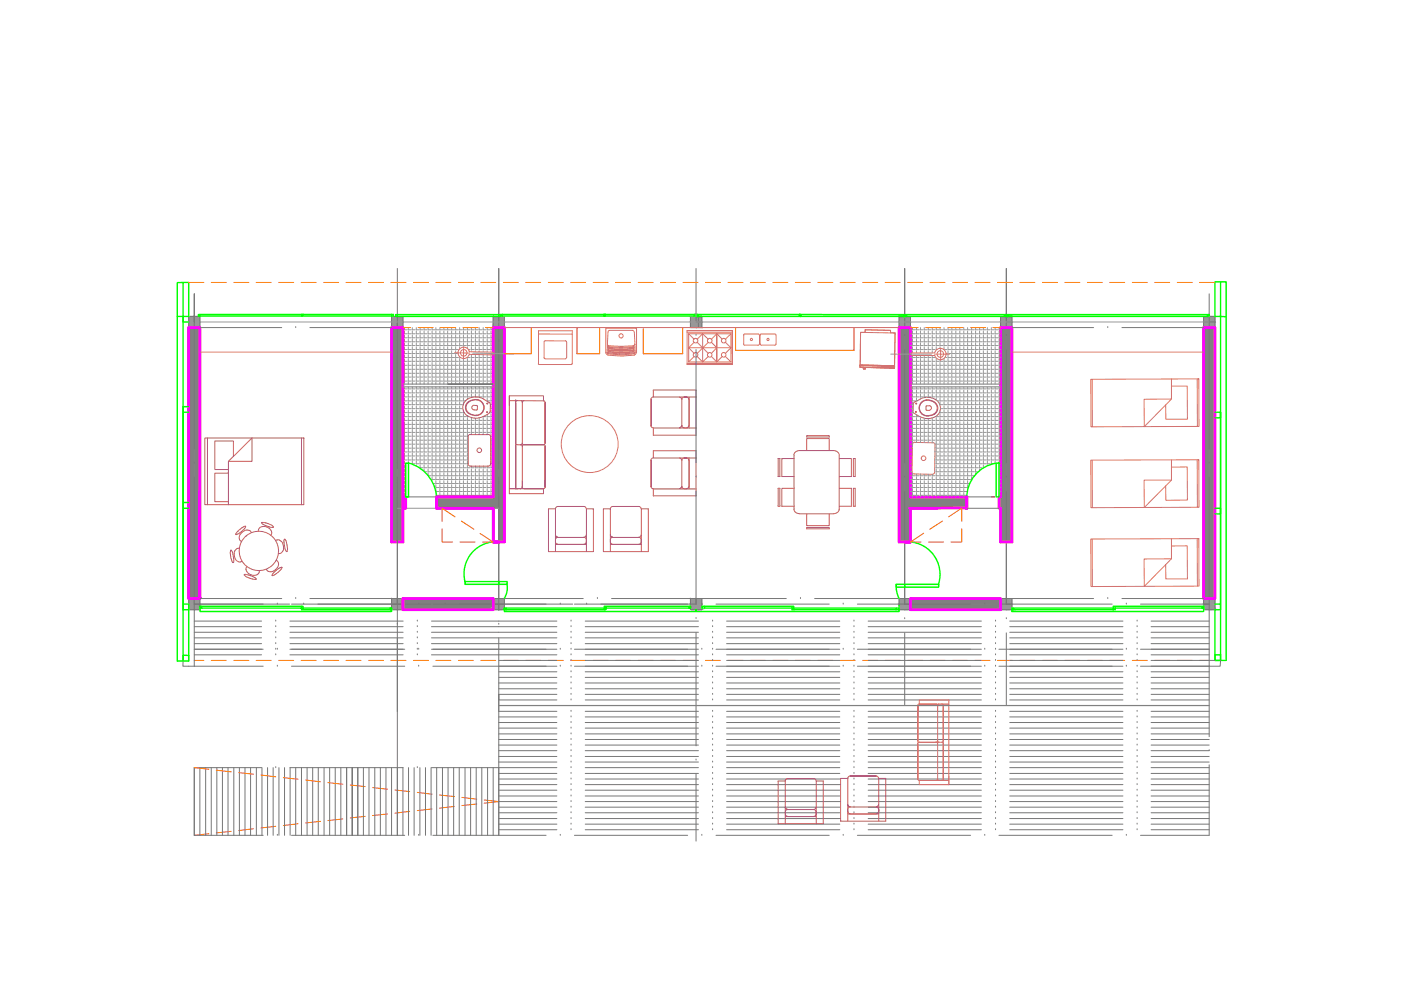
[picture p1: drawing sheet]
<svg xmlns="http://www.w3.org/2000/svg" width="297mm" height="210mm" viewBox="0 0 297 210" stroke-linecap="round" stroke-linejoin="round" font-family="sans-serif">
<!-- layer: EIXOS -->
<path d="M105.7 56.9v11.4M191.8 56.9v11.4M105.7 67.1h1.2M84.2 128.1v22.7" fill="none" stroke="#767676" stroke-width=".21"/>
<g fill="#989898" stroke="#989898" stroke-width=".21">
<path d="M84.2 67.1l1.2 1.2v-1.2zM84.2 67.1l1.2 1.2h-1.2z"/>
<path d="M83 67.1l1.2 1.2v-1.2zM83 67.1l1.2 1.2h-1.2z"/>
<path d="M41.2 67.1l1.2 1.2v-1.2zM41.2 67.1l1.2 1.2h-1.2z"/>
<path d="M40 67.1l1.2 1.2v-1.2zM40 67.1l1.2 1.2h-1.2z"/>
<path d="M84.2 68.3l1.2 1.2v-1.2zM84.2 68.3l1.2 1.2h-1.2z"/>
<path d="M83 68.3l1.2 1.2v-1.2zM83 68.3l1.2 1.2h-1.2z"/>
<path d="M41.2 68.3l1.2 1.2v-1.2zM41.2 68.3l1.2 1.2h-1.2z"/>
<path d="M40 68.3l1.2 1.2v-1.2zM40 68.3l1.2 1.2h-1.2z"/>
<path d="M40 126.9l1.2 1.2v-1.2zM40 126.9l1.2 1.2h-1.2z"/>
<path d="M40 128.1l1.2 1.2v-1.2zM40 128.1l1.2 1.2h-1.2z"/>
</g>
<!-- layer: HACH_LINHAS -->
<g fill="#808080" stroke="#808080" stroke-width=".21">
<path d="M104.6 75h1.1zM104.6 75h1.1z"/>
<path d="M105.7 69.5l1.2 5.5v-5.5zM105.7 69.5l1.2 5.5h-1.2z"/>
<path d="M104.6 69.5l1.1 5.5v-5.5zM104.6 69.5l1.1 5.5h-1.1z"/>
<path d="M84.2 69.5l1.2 5.5v-5.5zM84.2 69.5l1.2 5.5h-1.2z"/>
<path d="M83 69.5l1.2 5.5v-5.5zM83 69.5l1.2 5.5h-1.2z"/>
<path d="M105.7 75h1.2zM105.7 75h1.2zM105.7 75h1.2zM105.7 75h1.2z"/>
<path d="M84.2 75h1.2zM84.2 75h1.2z"/>
<path d="M83 75h1.2zM83 75h1.2z"/>
<path d="M104.6 75h1.1zM104.6 75h1.1z"/>
<path d="M84.2 75h1.2zM84.2 75h1.2z"/>
<path d="M83 75h1.2zM83 75h1.2z"/>
<path d="M104.6 75l1.1 30.4v-30.4zM104.6 75l1.1 30.4h-1.1z"/>
<path d="M84.2 75l1.2 30.4v-30.4zM84.2 75l1.2 30.4h-1.2z"/>
<path d="M83 75l1.2 30.4v-30.4zM83 75l1.2 30.4h-1.2z"/>
<path d="M92.6 105.4l13.1 1.1v-1.1zM92.6 105.4l13.1 1.1h-13.1z"/>
<path d="M105.7 75l1.2 32.8v-32.8zM105.7 75l1.2 32.8h-1.2z"/>
<path d="M92.6 106.5l13.1 1.3v-1.3zM92.6 106.5l13.1 1.3h-13.1z"/>
<path d="M84.2 105.4l1.2 2.4v-2.4zM84.2 105.4l1.2 2.4h-1.2z"/>
<path d="M105.7 107.8l1.2 7.1v-7.1zM105.7 107.8l1.2 7.1h-1.2z"/>
<path d="M83 105.4l1.2 9.5v-9.5zM83 105.4l1.2 9.5h-1.2z"/>
<path d="M41.2 69.5l1.2 45.4v-45.4zM41.2 69.5l1.2 45.4h-1.2z"/>
<path d="M40 69.5l1.2 45.4v-45.4zM40 69.5l1.2 45.4h-1.2z"/>
<path d="M41.2 114.9l1.2 12v-12zM41.2 114.9l1.2 12h-1.2z"/>
<path d="M40 114.9l1.2 12v-12zM40 114.9l1.2 12h-1.2z"/>
<path d="M193 126.9l19.1 1.2v-1.2zM193 126.9l19.1 1.2h-19.1z"/>
<path d="M85.4 126.9l19.2 1.2v-1.2zM85.4 126.9l19.2 1.2h-19.2z"/>
<path d="M193 128.1l19.1 1.2v-1.2zM193 128.1l19.1 1.2h-19.1z"/>
<path d="M85.4 128.1l19.2 1.2v-1.2zM85.4 128.1l19.2 1.2h-19.2z"/>
</g>
<!-- layer: LINHA GROSSA -->
<path d="M40 69.5v57.4M85.4 129.3h19.2" fill="none" stroke="#f0f" stroke-width=".59"/>
<circle cx="42.4" cy="126.9" r=".3" fill="#f0f"/>
<path d="M40 69.5h2.4v57.4v-22.7M83 69.5h2.4v45.4h-2.4zM104.6 69.5h2.3v45.4h-2.3v-7.1h-12v-2.4h12zM255.2 69.5h2.4v57.4h-2.4zM85.4 105.4h.6v2.4h-.6M204.8 107.7l-12 .1M205 107.8v-2.4h-12v-35.9h-2.4v45.4h2.4M212.1 105.4v-35.9h2.4v45.4h-2.4v-7.1M40 126.9h2.4M85.4 126.9h19.2M193 126.9h19.1v2.4h-19.1z" fill="none" stroke="#f0f" stroke-width=".59"/>
<!-- layer: HACH_LINHAS -->
<g fill="#808080" stroke="#808080" stroke-width=".21">
<path d="M212.1 105.4h1.3z"/>
<path d="M84.2 107.8l1.2 7.1v-7.1zM84.2 107.8l1.2 7.1h-1.2z"/>
<path d="M256.4 69.5l1.2 57.4v-57.4zM256.4 69.5l1.2 57.4h-1.2z"/>
<path d="M255.2 69.5l1.2 57.4v-57.4zM255.2 69.5l1.2 57.4h-1.2z"/>
<path d="M191.8 69.5l1.2 35.9v-35.9zM191.8 69.5l1.2 35.9h-1.2z"/>
<path d="M191.8 105.4l13.2 .2v-.2zM191.8 105.4l13.2 .2h-13.2z"/>
<path d="M191.8 105.6l13.2 2.1v-2.1zM191.8 105.6l13.2 2.1h-13.2z"/>
<path d="M191.8 107.7h13.2zM191.8 107.7l1.2 .1z"/>
<path d="M191.8 107.8l1.2 7.1v-7.1zM191.8 107.8l1.2 7.1h-1.2z"/>
<path d="M190.6 69.5l1.2 45.4v-45.4zM190.6 69.5l1.2 45.4h-1.2z"/>
<path d="M212.1 69.5l1.3 35.9v-35.9zM212.1 69.5l1.3 35.9h-1.3zM211.8 105.4h1.6z"/>
<path d="M211.8 105.4l1.6 2.4v-2.4zM211.8 105.4l1.6 2.4h-1.6z"/>
<path d="M213.4 69.5l1.1 45.4v-45.4zM213.4 69.5l1.1 45.4h-1.1z"/>
<path d="M212.1 107.8l1.3 7.1v-7.1zM212.1 107.8l1.3 7.1h-1.3z"/>
</g>
<!-- layer: EIXOS -->
<g fill="none" stroke="#767676" stroke-width=".21">
<path d="M84.2 56.9v42.5M105.7 56.9v42.5M191.8 56.9v11.2M213.4 56.9v41.3M40 67.1h2.4v2.4h-2.4zM41.2 67.1v1.2v-6v32.9M41.2 67.1h.1M83 67.1h2.4v2.4h-2.4zM84.2 72.3h.1M105.7 72.3h.1M106.9 67.1v2.4h-2.3v-2.4h1.1v1.2M146.4 67.1h2.4v2.4h-2.4z"/>
<path d="M147.6 68.3h1.2M148.1 67.1v2.4M191.8 71.1h.1M193 68.3v-1.2h-2.4v2.4h2.4v-1.2h-1.2v29.9M213.4 71.1h.1M213.4 68.3h1.1v1.2h-2.4v-2.4h2.4v1.2M255.2 68.3v-1.2h2.4v2.4h-2.4v-1.2h1.2v26.9M256.4 62.3v4.8M41.2 98.2h.1M84.2 98.2h.1M105.7 98.2h.1M191.8 98.2h.1"/>
<path d="M213.4 98.2h.1M256.4 98.2h.1M41.2 101.2v40.1h14.6M84.2 102.3h.1M84.2 101.2v28.2M86 105.4h6.6M105.7 102.3h.1M105.7 101.2v28.2M191.8 101.2h.1M191.8 101.2v27M213.4 101.2h.1M213.4 101.2v27"/>
<path d="M256.4 101.2v55M40 126.9h2.4v2.4h-2.4zM40 128.1h.1M41.2 128.1h20.2M41.2 134.1h14.3M41.2 131.7h14.3M41.2 135.2h14.3M41.2 132.9h14.3M41.2 136.5h14.3M41.2 137.7h14.3M41.2 138.8h14.3M58.5 134.1h.1"/>
<path d="M58.5 131.7h.1M58.5 135.2h.1M58.5 132.9h.1M58.5 136.5h.1M58.5 137.7h.1M58.5 138.8h.1M58.8 128.1h.1M61.5 134.1h24M61.5 131.7h24M61.5 135.2h24M61.5 132.9h24M61.5 136.5h24"/>
<path d="M61.5 137.7h24M61.5 138.8h24M61.8 128.1h29.6M64.4 128.1h.1M83 126.9h2.4v2.4h-2.4zM84.2 132.4h.1M84.2 135.4v15.4M88.5 134.1h.1M88.5 131.7h.1M88.5 135.2h.1M88.5 132.9h.1M88.5 136.5h.1"/>
<path d="M88.5 137.7h.1M88.5 138.8h.1M88.8 128.1h.1M91.5 134.1h14.2M91.5 131.7h14.2M91.5 135.2h14.2M91.5 132.9h14.2M91.5 136.5h14.2M91.5 137.7h14.2M91.5 138.8h14.2M91.8 128.1h29.6M94.4 128.1h.1"/>
<path d="M104.6 126.9h2.3v2.4h-2.3zM105.7 132.4h.1M105.7 135.4v41.7M118.8 128.1h.1M124.4 128.1h.1M147.6 126.9h1.2v1.2M147.6 126.9h-1.2v2.4h2.4v-1.2M147.6 126.9v1.2h-25.8M148.8 128.1h.1M151.8 128.1h24M178.8 128.1h.1M181.8 128.1h24"/>
<path d="M191.8 131.2h.1M191.8 128.1h1.2v-1.2h-2.4v2.4h2.4v-1.2M191.8 134.2v15.4M208.8 128.1h.1M211.8 128.1h24M213.4 131.2h.1M213.4 128.1h1.1v-1.2h-2.4v2.4h2.4v-1.2M213.4 134.2v15.4M238.8 128.1h.1M241.8 128.1h14.6h-1.2v-1.2h2.4v2.4h-2.4v-1.2M257.4 126.9v2.4v-2.4M58.8 141.3h.1"/>
<path d="M61.8 141.3h24M88.8 141.3h.1M91.8 141.3h24M105.7 147.2h12.4M118.8 141.3h.1M121.1 147.2h.1M121.8 141.3h24M124.1 147.2h24M148.8 141.3h.1M151.1 147.2h.1M151.8 141.3h24M154.1 147.2h24"/>
<path d="M178.8 141.3h.1M181.1 147.2h.1M181.8 141.3h24M184.1 147.2h24M208.8 141.3h.1M211.1 147.2h.1M211.8 141.3h24M214.1 147.2h24M238.8 141.3h.1M241.1 147.2h.1M241.8 141.3h14.6M244.1 147.2h12.3"/>
<path d="M256.4 159.2h.1M42.4 162.8v14.3M43.6 162.8v14.3M44.8 162.8v14.3M46 162.8v14.3M47.2 162.8v14.3M48.3 162.8v14.3M49.6 162.8v14.3M50.8 162.8v14.3M51.9 162.8v14.3M53.1 162.8v14.3M54.4 162.8v14.3"/>
<path d="M55.5 162.8h-14.3v14.3h14.6M55.5 162.8v14.3M56.7 162.8v14.3M57.9 162.8v14.3M58.5 162.8h.1M58.8 177.1h.1M59.1 162.8v14.3M60.3 162.8v14.3M61.8 177.1h24M62.7 162.8v14.3M63.9 162.8v14.3M65.1 162.8v14.3"/>
<path d="M66.3 162.8v14.3M67.5 162.8v14.3M68.7 162.8v14.3M69.9 162.8v14.3M71.1 162.8v14.3M72.3 162.8v14.3M73.5 162.8v14.3M74.7 162.8v14.3v-14.3M75.9 162.8v14.3M77 162.8v14.3M78.2 162.8v14.3M79.5 162.8v14.3"/>
<path d="M80.6 162.8v14.3M81.8 162.8v14.3M83 162.8v14.3M84.2 162.8v14.3M85.4 162.8v14.3M85.5 162.8h-24v14.3M86.6 162.8v14.3M87.8 162.8v14.3M88.5 162.8h.1M88.8 177.1h.1M89 162.8v14.3M90.2 162.8v14.3"/>
<path d="M91.4 162.8v14.3M91.5 162.8h14.2M91.8 177.1h24M92.6 162.8v14.3M93.8 162.8v14.3M95 162.8v14.3M96.2 162.8v14.3M97.4 162.8v14.3M98.6 162.8v14.3M99.8 162.8v14.3M101 162.8v14.3M102.2 162.8v14.3"/>
<path d="M103.4 162.8v14.3M104.6 162.8v14.3M118.8 177.1h.1M121.8 177.1h24M148.8 177.1h.1M151.8 177.1h24M178.8 177.1h.1M181.8 177.1h24M208.8 177.1h.1M211.8 177.1h24M238.8 177.1h.1M256.4 162.2v14.9h-14.6"/>
</g>
<g fill="#989898" stroke="#989898" stroke-width=".21">
<path d="M213.4 67.1h.3z"/>
<path d="M256.4 67.1h1.2zM256.4 67.1h1.2z"/>
<path d="M255.2 67.1h1.2zM255.2 67.1h1.2z"/>
<path d="M213.7 67.1h.8zM213.7 67.1h.8z"/>
<path d="M212.1 67.1h1.3zM212.1 67.1h1.3z"/>
<path d="M147.6 67.1h1.2zM147.6 67.1h1.2z"/>
<path d="M146.4 67.1h1.2zM146.4 67.1h1.2z"/>
<path d="M256.4 67.1l1.2 1.2v-1.2zM256.4 67.1l1.2 1.2h-1.2z"/>
<path d="M255.2 67.1l1.2 1.2v-1.2zM255.2 67.1l1.2 1.2h-1.2z"/>
<path d="M213.4 67.1l1.1 1.2v-1.2zM213.4 67.1l1.1 1.2h-1.1z"/>
<path d="M212.1 67.1l1.3 1.2v-1.2zM212.1 67.1l1.3 1.2h-1.3z"/>
<path d="M191.8 67.1l1.2 1.2v-1.2zM191.8 67.1l1.2 1.2h-1.2z"/>
<path d="M190.6 67.1l1.2 1.2v-1.2zM190.6 67.1l1.2 1.2h-1.2z"/>
<path d="M147.6 67.1l1.2 1.2v-1.2zM147.6 67.1l1.2 1.2h-1.2z"/>
<path d="M146.4 67.1l1.2 1.2v-1.2zM146.4 67.1l1.2 1.2h-1.2z"/>
<path d="M105.7 67.1l1.2 1.2v-1.2zM105.7 67.1l1.2 1.2h-1.2z"/>
<path d="M256.4 68.3l1.2 1.2v-1.2zM256.4 68.3l1.2 1.2h-1.2z"/>
<path d="M255.2 68.3l1.2 1.2v-1.2zM255.2 68.3l1.2 1.2h-1.2z"/>
<path d="M213.4 68.3l1.1 1.2v-1.2zM213.4 68.3l1.1 1.2h-1.1z"/>
<path d="M212.1 68.3l1.3 1.2v-1.2zM212.1 68.3l1.3 1.2h-1.3z"/>
<path d="M191.8 68.3l1.2 1.2v-1.2zM191.8 68.3l1.2 1.2h-1.2z"/>
<path d="M190.6 68.3l1.2 1.2v-1.2zM190.6 68.3l1.2 1.2h-1.2z"/>
<path d="M147.6 68.3l1.2 1.2v-1.2zM147.6 68.3l1.2 1.2h-1.2z"/>
<path d="M146.4 68.3l1.2 1.2v-1.2zM146.4 68.3l1.2 1.2h-1.2z"/>
<path d="M105.7 68.3l1.2 1.2v-1.2zM105.7 68.3l1.2 1.2h-1.2z"/>
<path d="M104.6 67.1l1.1 2.4v-2.4zM104.6 67.1l1.1 2.4h-1.1z"/>
<path d="M256.4 126.9l1.2 1.2v-1.2zM256.4 126.9l1.2 1.2h-1.2z"/>
<path d="M255.2 126.9l1.2 1.2v-1.2zM255.2 126.9l1.2 1.2h-1.2z"/>
<path d="M213.4 126.9l1.1 1.2v-1.2zM213.4 126.9l1.1 1.2h-1.1z"/>
<path d="M212.1 126.9l1.3 1.2v-1.2zM212.1 126.9l1.3 1.2h-1.3z"/>
<path d="M191.8 126.9l1.2 1.2v-1.2zM191.8 126.9l1.2 1.2h-1.2z"/>
<path d="M190.6 126.9l1.2 1.2v-1.2zM190.6 126.9l1.2 1.2h-1.2z"/>
<path d="M147.6 126.9l1.2 1.2v-1.2zM147.6 126.9l1.2 1.2h-1.2z"/>
<path d="M146.4 126.9l1.2 1.2v-1.2zM146.4 126.9l1.2 1.2h-1.2z"/>
<path d="M105.7 126.9l1.2 1.2v-1.2zM105.7 126.9l1.2 1.2h-1.2z"/>
<path d="M104.6 126.9l1.1 1.2v-1.2zM104.6 126.9l1.1 1.2h-1.1z"/>
<path d="M84.2 126.9l1.2 1.2v-1.2zM84.2 126.9l1.2 1.2h-1.2z"/>
<path d="M83 126.9l1.2 1.2v-1.2zM83 126.9l1.2 1.2h-1.2z"/>
<path d="M256.4 128.1l1.2 .8v-.8zM256.4 128.1l1.2 .8h-1.2z"/>
<path d="M255.2 128.1l1.2 .8v-.8zM255.2 128.1l1.2 .8h-1.2z"/>
<path d="M213.4 128.1l1.1 .8v-.8zM213.4 128.1l1.1 .8h-1.1z"/>
<path d="M212.1 128.1l1.3 .8v-.8zM212.1 128.1l1.3 .8h-1.3z"/>
<path d="M191.8 128.1l1.2 .8v-.8zM191.8 128.1l1.2 .8h-1.2z"/>
<path d="M190.6 128.1l1.2 .8v-.8zM190.6 128.1l1.2 .8h-1.2z"/>
<path d="M147.6 128.1l1.2 .8v-.8zM147.6 128.1l1.2 .8h-1.2z"/>
<path d="M146.4 128.1l1.2 .8v-.8zM146.4 128.1l1.2 .8h-1.2z"/>
<path d="M105.7 128.1l1.2 .8v-.8zM105.7 128.1l1.2 .8h-1.2z"/>
<path d="M104.6 128.1l1.1 .8v-.8zM104.6 128.1l1.1 .8h-1.1z"/>
<path d="M256.4 128.9l1.2 .4v-.4zM256.4 128.9l1.2 .4h-1.2z"/>
<path d="M255.2 128.9l1.2 .4v-.4zM255.2 128.9l1.2 .4h-1.2z"/>
<path d="M213.4 128.9l1.1 .4v-.4zM213.4 128.9l1.1 .4h-1.1z"/>
<path d="M212.1 128.9l1.3 .4v-.4zM212.1 128.9l1.3 .4h-1.3z"/>
<path d="M191.8 128.9l1.2 .4v-.4zM191.8 128.9l1.2 .4h-1.2z"/>
<path d="M190.6 128.9l1.2 .4v-.4zM190.6 128.9l1.2 .4h-1.2z"/>
<path d="M147.6 128.9l1.2 .4v-.4zM147.6 128.9l1.2 .4h-1.2z"/>
<path d="M146.4 128.9l1.2 .4v-.4zM146.4 128.9l1.2 .4h-1.2z"/>
<path d="M105.7 128.9l1.2 .4v-.4zM105.7 128.9l1.2 .4h-1.2z"/>
<path d="M104.6 128.9l1.1 .4v-.4zM104.6 128.9l1.1 .4h-1.1z"/>
<path d="M84.2 128.1l1.2 1.2v-1.2zM84.2 128.1l1.2 1.2h-1.2z"/>
<path d="M83 128.1l1.2 1.2v-1.2zM83 128.1l1.2 1.2h-1.2z"/>
<path d="M41.2 126.9l1.2 1.2v-1.2zM41.2 126.9l1.2 1.2h-1.2z"/>
<path d="M41.2 128.1l1.2 1.2v-1.2zM41.2 128.1l1.2 1.2h-1.2z"/>
</g>
<g fill="none" stroke="#ff7f00" stroke-width=".21">
<path d="M41.2 140h2M44.8 140h3.2M49.6 140h3.1M54.3 140h3.2M59.1 140h3.2M63.8 140h3.2M68.6 140h3.2M73.4 140h3.1M78.1 140h3.2M82.9 140h3.2M87.7 140h3.1M92.4 140h3.2"/>
<path d="M97.2 140h3.2M101.9 140h3.2M106.7 140h3.2M111.5 140h3.1M116.2 140h3.2M121 140h3.2M125.8 140h3.1M130.5 140h3.2M135.3 140h3.2M140 140h3.2M144.8 140h3.2M149.6 140h3.1"/>
<path d="M154.3 140h3.2M159.1 140h3.2M163.9 140h3.1M168.6 140h3.2M173.4 140h3.2M178.1 140h3.2M182.9 140h3.2M187.7 140h3.1M192.4 140h3.2M197.2 140h3.2M202 140h3.1M206.7 140h3.2"/>
<path d="M211.5 140h3.2M216.2 140h3.2M221 140h3.2M225.8 140h3.1M230.5 140h3.2M235.3 140h3.2M240.1 140h3.1M244.8 140h3.2M249.6 140h3.2M254.3 140h2.1M41.2 162.8l3.1 .3M44.3 176.8l-3.1 .3"/>
<path d="M45.8 163.3l3.2 .3M49 176.3l-3.2 .3M50.6 163.8l3.2 .4M53.8 175.7l-3.2 .4M55.3 164.3l3.2 .4M58.5 175.2l-3.2 .3M60.1 164.9l3.1 .3M63.2 174.7l-3.1 .3M64.8 165.4l3.1 .4M67.9 174.1l-3.1 .4M69.5 165.9l3.2 .4M72.7 173.6l-3.2 .4"/>
<path d="M74.3 166.4l3.1 .4M77.4 173.1l-3.1 .3M79 167l3.2 .3M82.2 172.6l-3.2 .3M83.7 167.5l3.2 .3M86.9 172l-3.2 .4M88.5 168l3.1 .4M91.6 171.5l-3.1 .4M93.2 168.6l3.2 .3M96.4 171l-3.2 .4M97.9 169.1l3.2 .3M101.1 170.5l-3.2 .3"/>
<path d="M102.7 169.6l3 .4M105.7 170h.1M105.7 170l-3 .3"/>
</g>
<g fill="none" stroke="#989898" stroke-width=".21">
<path d="M83 68h.7M83.7 68h-.7h.7M85.4 69.9h.1M85.4 70.8h.1M85.4 71.6h.1M85.4 72.5h.1M85.4 73.3h.1M85.4 74.1h.1M85.4 75h.1M85.4 75.8h.1M85.4 76.6h.1M85.4 77.5h.1"/>
<path d="M85.4 78.3h.1M85.4 79.1h.1M85.4 80h.1M85.7 69.5v.4h.7M85.7 70.2v.6h.7M85.7 71v.6h.7M85.7 71.8v.7h.7M85.7 72.7v.6h.7M85.7 73.5v.6h.7M85.7 74.4v.6h.7M85.7 75.2v.6h.7M85.7 76v.6h.7"/>
<path d="M85.7 76.9v.6h.7M85.7 77.7v.6h.7M85.7 78.5v.6h.7M85.7 79.4v.6h.7M86.6 69.5v.4h.6M86.6 70.2v.6h.6M86.6 71v.6h.6M86.6 71.8v.7h.6M86.6 72.7v.6h.6M86.6 73.5v.6h.6M86.6 74.4v.6h.6M86.6 75.2v.6h.6"/>
<path d="M86.6 76v.6h.6M86.6 76.9v.6h.6M86.6 77.7v.6h.6M86.6 78.5v.6h.6M86.6 79.4v.6h.6M87.4 69.5v.4h.6M87.4 70.2v.6h.6M87.4 71v.6h.6M87.4 71.8v.7h.6M87.4 72.7v.6h.6M87.4 73.5v.6h.6M87.4 74.4v.6h.6"/>
<path d="M87.4 75.2v.6h.6M87.4 76v.6h.6M87.4 76.9v.6h.6M87.4 77.7v.6h.6M87.4 78.5v.6h.6M87.4 79.4v.6h.6M88.3 69.5v.4h.6M88.3 70.2v.6h.6M88.3 71v.6h.6M88.3 71.8v.7h.6M88.3 72.7v.6h.6M88.3 73.5v.6h.6"/>
<path d="M88.3 74.4v.6h.6M88.3 75.2v.6h.6M88.3 76v.6h.6M88.3 76.9v.6h.6M88.3 77.7v.6h.6M88.3 78.5v.6h.6M88.3 79.4v.6h.6M89.1 69.5v.4h.6M89.1 70.2v.6h.6M89.1 71v.6h.6M89.1 71.8v.7h.6M89.1 72.7v.6h.6"/>
<path d="M89.1 73.5v.6h.6M89.1 74.4v.6h.6M89.1 75.2v.6h.6M89.1 76v.6h.6M89.1 76.9v.6h.6M89.1 77.7v.6h.6M89.1 78.5v.6h.6M89.1 79.4v.6h.6M89.9 69.5v.4h.6M89.9 70.2v.6h.6M89.9 71v.6h.6M89.9 71.8v.7h.6"/>
<path d="M89.9 72.7v.6h.6M89.9 73.5v.6h.6M89.9 74.4v.6h.6M89.9 75.2v.6h.6M89.9 76v.6h.6M89.9 76.9v.6h.6M89.9 77.7v.6h.6M89.9 78.5v.6h.6M89.9 79.4v.6h.6M90.8 69.5v.4h.6M90.8 70.2v.6h.6M90.8 71v.6h.6"/>
<path d="M90.8 71.8v.7h.6M90.8 72.7v.6h.6M90.8 73.5v.6h.6M90.8 74.4v.6h.6M90.8 75.2v.6h.6M90.8 76v.6h.6M90.8 76.9v.6h.6M90.8 77.7v.6h.6M90.8 78.5v.6h.6M90.8 79.4v.6h.6M91.6 69.5v.4h.6M91.6 70.2v.6h.6"/>
<path d="M91.6 71v.6h.6M91.6 71.8v.7h.6M91.6 72.7v.6h.6M91.6 73.5v.6h.6M91.6 74.4v.6h.6M91.6 75.2v.6h.6M91.6 76v.6h.6M91.6 76.9v.6h.6M91.6 77.7v.6h.6M91.6 78.5v.6h.6M91.6 79.4v.6h.6M92.4 69.5v.4h.6"/>
<path d="M92.4 70.2v.6h.6M92.4 71v.6h.6M92.4 71.8v.7h.6M92.4 72.7v.6h.6M92.4 73.5v.6h.6M92.4 74.4v.6h.6M92.4 75.2v.6h.6M92.4 76v.6h.6M92.4 76.9v.6h.6M92.4 77.7v.6h.6M92.4 78.5v.6h.6M92.4 79.4v.6h.6"/>
<path d="M93.3 69.5v.4h.6M93.3 70.2v.6h.6M93.3 71v.6h.6M93.3 71.8v.7h.6M93.3 72.7v.6h.6M93.3 73.5v.6h.6M93.3 74.4v.6h.6M93.3 75.2v.6h.6M93.3 76v.6h.6M93.3 76.9v.6h.6M93.3 77.7v.6h.6M93.3 78.5v.6h.6"/>
<path d="M93.3 79.4v.6h.6M94.1 69.5v.4h.6M94.1 70.2v.6h.6M94.1 71v.6h.6M94.1 71.8v.7h.6M94.1 72.7v.6h.6M94.1 73.5v.6h.6M94.1 74.4v.6h.6M94.1 75.2v.6h.6M94.1 76v.6h.6M94.1 76.9v.6h.6M94.1 77.7v.6h.6"/>
<path d="M94.1 78.5v.6h.6M94.1 79.4v.6h.6M94.9 69.5v.4h.6M94.9 70.2v.6h.6M94.9 71v.6h.6M94.9 71.8v.7h.6M94.9 72.7v.6h.6M94.9 73.5v.6h.6M94.9 74.4v.6h.6M94.9 75.2v.6h.6M94.9 76v.6h.6M94.9 76.9v.6h.6"/>
<path d="M94.9 77.7v.6h.6M94.9 78.5v.6h.6M94.9 79.4v.6h.6M95.8 69.5v.4h.6M95.8 70.2v.6h.6M95.8 71v.6h.6M95.8 71.8v.7h.6M95.8 72.7v.6h.6M95.8 73.5v.6h.6M95.8 74.4v.6h.6M95.8 75.2v.6h.6M95.8 76v.6h.6"/>
<path d="M95.8 76.9v.6h.6M95.8 77.7v.6h.6M95.8 78.5v.6h.6M95.8 79.4v.6h.6M96.6 69.5v.4h.6M96.6 70.2v.6h.6M96.6 71v.6h.6M96.6 71.8v.7h.6M96.6 72.7v.6h.6M96.6 73.5v.6h.6M96.6 74.4v.6h.6M96.6 75.2v.6h.6"/>
<path d="M96.6 76v.6h.6M96.6 76.9v.6h.6M96.6 77.7v.6h.6M96.6 78.5v.6h.6M96.6 79.4v.6h.6M97.5 69.5v.4h.5M97.5 70.2v.6h.5M97.5 71v.6h.5M97.5 71.8v.7h.5M97.5 72.7v.6h.5M97.5 75.6v.2h.1M97.5 76v.6h.5"/>
<path d="M97.5 76.9v.6h.5M97.5 77.7v.6h.5M97.5 78.5v.6h.5M97.5 79.4v.6h.5M97.5 73.5v.5M98.3 69.5v.4h.6M98.3 70.2v.6h.6M98.3 71v.6h.6M98.3 71.8v.7h.6M98.3 72.7v.6h.6M98.3 76v.6h.6M98.3 76.9v.6h.6"/>
<path d="M98.3 77.7v.6h.6M98.3 78.5v.6h.6M98.3 79.4v.6h.6M98.3 73.5v.1M99.1 69.5v.4h.6M99.1 70.2v.6h.6M99.1 71v.6h.6M99.1 71.8v.7h.6M99.1 72.7v.6h.6M99.1 75.8h.6M99.1 76v.6h.6M99.1 76.9v.6h.6"/>
<path d="M99.1 77.7v.6h.6M99.1 78.5v.6h.6M99.1 79.4v.6h.6M99.1 73.5v.4M99.3 74.1h.4M99.9 69.5v.4h.6M99.9 70.2v.6h.6M99.9 71v.6h.6M99.9 71.8v.7h.6M99.9 72.7v.6h.6M99.9 73.5v.6h.6M99.9 75.2v.6h.6"/>
<path d="M99.9 76v.6h.6M99.9 76.9v.6h.6M99.9 77.7v.6h.6M99.9 78.5v.6h.6M99.9 79.4v.6h.6M99.9 74.4v.2M100.8 69.5v.4h.6M100.8 70.2v.6h.6M100.8 71v.6h.6M100.8 71.8v.7h.6M100.8 72.7v.6h.6M100.8 73.5v.6h.6"/>
<path d="M100.8 75.2v.6h.6M100.8 76v.6h.6M100.8 76.9v.6h.6M100.8 77.7v.6h.6M100.8 78.5v.6h.6M100.8 79.4v.6h.6M100.8 74.4v.2M101.6 69.5v.4h.6M101.6 70.2v.6h.6M101.6 71v.6h.6M101.6 71.8v.7h.6M101.6 72.7v.6h.6"/>
<path d="M101.6 73.5v.6h.6M101.6 75.2v.6h.6M101.6 76v.6h.6M101.6 76.9v.6h.6M101.6 77.7v.6h.6M101.6 78.5v.6h.6M101.6 79.4v.6h.6M101.6 74.4v.2M102.4 69.5v.4h.6M102.4 70.2v.6h.6M102.4 71v.6h.6M102.4 71.8v.7h.6"/>
<path d="M102.4 72.7v.6h.6M102.4 73.5v.6h.6M102.4 75.2v.6h.6M102.4 76v.6h.6M102.4 76.9v.6h.6M102.4 77.7v.6h.6M102.4 78.5v.6h.6M102.4 79.4v.6h.6M102.4 74.4v.2M103.3 69.5v.4h.6M103.3 70.2v.6h.6M103.3 71v.6h.6"/>
<path d="M103.3 71.8v.7h.6M103.3 72.7v.6h.6M103.3 73.5v.6h.6M103.3 75.2v.6h.6M103.3 76v.6h.6M103.3 76.9v.6h.6M103.3 77.7v.6h.6M103.3 78.5v.6h.6M103.3 79.4v.6h.6M103.3 74.4v.2M104.1 69.5v.4h.5M104.1 70.2v.6h.5"/>
<path d="M104.1 71v.6h.5M104.1 71.8v.7h.5M104.1 72.7v.6h.5M104.1 73.5v.6h.5M104.1 75.2v.6h.5M104.1 76v.6h.5M104.1 76.9v.6h.5M104.1 77.7v.6h.5M104.1 78.5v.6h.5M104.1 79.4v.6h.5M104.1 74.4v.3M85.4 80.8h.1"/>
<path d="M85.4 82.5h.1M85.4 83.3h.1M85.4 84.1h.1M85.4 85h.1M85.4 85.8h.1M85.4 86.6h.1M85.4 87.5h.1M85.4 88.3h.1M85.4 89.1h.1M85.4 90h.1M85.4 90.8h.1M85.4 91.7h.1"/>
<path d="M85.4 92.5h.1M85.4 93.3h.1M85.4 94.2h.1M85.4 95h.1M85.4 95.8h.1M85.4 96.7h.1M85.4 97.5h.1M85.4 98.3h.1M85.4 99.2h.1M85.7 80.2v.6h.7M85.7 82v.5h.7M85.7 82.7v.6h.7"/>
<path d="M85.7 83.6v.5h.7M85.7 84.4v.6h.7M85.7 85.2v.6h.7M85.7 86v.6h.7M85.7 86.9v.6h.7M85.7 87.7v.6h.7M85.7 88.5v.6h.7M85.7 89.4v.6h.7M85.7 90.2v.6h.7M85.7 91v.7h.7M85.7 91.9v.6h.7M85.7 92.7v.6h.7"/>
<path d="M85.7 93.5v.7h.7M85.7 94.4v.6h.7M85.7 95.2v.6h.7M85.7 96.1v.6h.7M85.7 96.9v.6h.7M85.7 97.7v.6h.3M85.7 98.6v.6h.3M85.7 99.4v.6h.3M85.7 81v.4M86.6 80.2v.6h.6M86.6 82v.5h.6M86.6 82.7v.6h.6"/>
<path d="M86.6 83.6v.5h.6M86.6 84.4v.6h.6M86.6 85.2v.6h.6M86.6 86v.6h.6M86.6 86.9v.6h.6M86.6 87.7v.6h.6M86.6 88.5v.6h.6M86.6 89.4v.6h.6M86.6 90.2v.6h.6M86.6 91v.7h.6M86.6 91.9v.6h.6M86.6 92.7v.6h.6"/>
<path d="M86.6 93.5v.7h.6M86.6 94.4v.6h.6M86.6 95.2v.6h.6M86.6 96.1v.6h.6M86.6 96.9v.6h.6M86.6 81v.4M86.6 97.7v.5M87.2 98.3h.1M87.4 80.2v.6h.6M87.4 82v.5h.6M87.4 82.7v.6h.6M87.4 83.6v.5h.6"/>
<path d="M87.4 84.4v.6h.6M87.4 85.2v.6h.6M87.4 86v.6h.6M87.4 86.9v.6h.6M87.4 87.7v.6h.6M87.4 88.5v.6h.6M87.4 89.4v.6h.6M87.4 90.2v.6h.6M87.4 91v.7h.6M87.4 91.9v.6h.6M87.4 92.7v.6h.6M87.4 93.5v.7h.6"/>
<path d="M87.4 94.4v.6h.6M87.4 95.2v.6h.6M87.4 96.1v.6h.6M87.4 96.9v.6h.6M87.4 97.7v.6h.6M87.4 81v.4M88.3 80.2v.6h.6M88.3 82v.5h.6M88.3 82.7v.6h.6M88.3 83.6v.5h.6M88.3 84.4v.6h.6M88.3 85.2v.6h.6"/>
<path d="M88.3 86v.6h.6M88.3 86.9v.6h.6M88.3 87.7v.6h.6M88.3 88.5v.6h.6M88.3 89.4v.6h.6M88.3 90.2v.6h.6M88.3 91v.7h.6M88.3 91.9v.6h.6M88.3 92.7v.6h.6M88.3 93.5v.7h.6M88.3 94.4v.6h.6M88.3 95.2v.6h.6"/>
<path d="M88.3 96.1v.6h.6M88.3 96.9v.6h.6M88.3 97.7v.6h.6M88.3 81v.4M88.3 98.6v.2M89.1 80.2v.6h.6M89.1 82v.5h.6M89.1 82.7v.6h.6M89.1 83.6v.5h.6M89.1 84.4v.6h.6M89.1 85.2v.6h.6M89.1 86v.6h.6"/>
<path d="M89.1 86.9v.6h.6M89.1 87.7v.6h.6M89.1 88.5v.6h.6M89.1 89.4v.6h.6M89.1 90.2v.6h.6M89.1 91v.7h.6M89.1 91.9v.6h.6M89.1 92.7v.6h.6M89.1 93.5v.7h.6M89.1 94.4v.6h.6M89.1 95.2v.6h.6M89.1 96.1v.6h.6"/>
<path d="M89.1 96.9v.6h.6M89.1 97.7v.6h.6M89.1 98.6v.6h.6M89.1 81v.4M89.9 80.2v.6h.6M89.9 82v.5h.6M89.9 82.7v.6h.6M89.9 83.6v.5h.6M89.9 84.4v.6h.6M89.9 85.2v.6h.6M89.9 86v.6h.6M89.9 86.9v.6h.6"/>
<path d="M89.9 87.7v.6h.6M89.9 88.5v.6h.6M89.9 89.4v.6h.6M89.9 90.2v.6h.6M89.9 91v.7h.6M89.9 91.9v.6h.6M89.9 92.7v.6h.6M89.9 93.5v.7h.6M89.9 94.4v.6h.6M89.9 95.2v.6h.6M89.9 96.1v.6h.6M89.9 96.9v.6h.6"/>
<path d="M89.9 97.7v.6h.6M89.9 98.6v.6h.6M89.9 81v.4M89.9 99.4v.5M90.8 80.2v.6h.6M90.8 82v.5h.6M90.8 82.7v.6h.6M90.8 83.6v.5h.6M90.8 84.4v.6h.6M90.8 85.2v.6h.6M90.8 86v.6h.6M90.8 86.9v.6h.6"/>
<path d="M90.8 87.7v.6h.6M90.8 88.5v.6h.6M90.8 89.4v.6h.6M90.8 90.2v.6h.6M90.8 91v.7h.6M90.8 91.9v.6h.6M90.8 92.7v.6h.6M90.8 93.5v.7h.6M90.8 94.4v.6h.6M90.8 95.2v.6h.6M90.8 96.1v.6h.6M90.8 96.9v.6h.6"/>
<path d="M90.8 97.7v.6h.6M90.8 98.6v.6h.6M90.8 99.4v.6h.6M90.8 81v.4M91.6 80.2v.6h.6M91.6 82v.5h.6M91.6 82.7v.6h.6M91.6 83.6v.5h.6M91.6 84.4v.6h.6M91.6 85.2v.6h.6M91.6 86v.6h.6M91.6 86.9v.6h.6"/>
<path d="M91.6 87.7v.6h.6M91.6 88.5v.6h.6M91.6 89.4v.6h.6M91.6 90.2v.6h.6M91.6 91v.7h.6M91.6 91.9v.6h.6M91.6 92.7v.6h.6M91.6 93.5v.7h.6M91.6 94.4v.6h.6M91.6 95.2v.6h.6M91.6 96.1v.6h.6M91.6 96.9v.6h.6"/>
<path d="M91.6 97.7v.6h.6M91.6 98.6v.6h.6M91.6 99.4v.6h.6M91.6 81v.4M92.4 80.2v.6h.6M92.4 82v.5h.6M92.4 82.7v.6h.6M92.4 83.6v.5h.6M92.4 84.4v.6h.6M92.4 85.2v.6h.6M92.4 86v.6h.6M92.4 86.9v.6h.6"/>
<path d="M92.4 87.7v.6h.6M92.4 88.5v.6h.6M92.4 89.4v.6h.6M92.4 90.2v.6h.6M92.4 91v.7h.6M92.4 91.9v.6h.6M92.4 92.7v.6h.6M92.4 93.5v.7h.6M92.4 94.4v.6h.6M92.4 95.2v.6h.6M92.4 96.1v.6h.6M92.4 96.9v.6h.6"/>
<path d="M92.4 97.7v.6h.6M92.4 98.6v.6h.6M92.4 99.4v.6h.6M92.4 81v.4M93.3 80.2v.6h.6M93.3 82v.5h.6M93.3 82.7v.6h.6M93.3 83.6v.5h.6M93.3 84.4v.6h.6M93.3 85.2v.6h.6M93.3 86v.6h.6M93.3 86.9v.6h.6"/>
<path d="M93.3 87.7v.6h.6M93.3 88.5v.6h.6M93.3 89.4v.6h.6M93.3 90.2v.6h.6M93.3 91v.7h.6M93.3 91.9v.6h.6M93.3 92.7v.6h.6M93.3 93.5v.7h.6M93.3 94.4v.6h.6M93.3 95.2v.6h.6M93.3 96.1v.6h.6M93.3 96.9v.6h.6"/>
<path d="M93.3 97.7v.6h.6M93.3 98.6v.6h.6M93.3 99.4v.6h.6M93.3 81v.4M94.1 80.2v.6h.6M94.1 82v.5h.6M94.1 82.7v.6h.6M94.1 83.6v.5h.6M94.1 84.4v.6h.6M94.1 85.2v.6h.6M94.1 86v.6h.6M94.1 86.9v.6h.6"/>
<path d="M94.1 87.7v.6h.6M94.1 88.5v.6h.6M94.1 89.4v.6h.6M94.1 90.2v.6h.6M94.1 91v.7h.6M94.1 91.9v.6h.6M94.1 92.7v.6h.6M94.1 93.5v.7h.6M94.1 94.4v.6h.6M94.1 95.2v.6h.6M94.1 96.1v.6h.6M94.1 96.9v.6h.6"/>
<path d="M94.1 97.7v.6h.6M94.1 98.6v.6h.6M94.1 99.4v.6h.6M94.1 81v.4M94.9 80.2v.6h.6M94.9 82v.5h.6M94.9 82.7v.6h.6M94.9 83.6v.5h.6M94.9 84.4v.6h.6M94.9 85.2v.6h.6M94.9 86v.6h.6M94.9 86.9v.6h.6"/>
<path d="M94.9 87.7v.6h.6M94.9 88.5v.6h.6M94.9 89.4v.6h.6M94.9 90.2v.6h.6M94.9 91v.7h.6M94.9 91.9v.6h.6M94.9 92.7v.6h.6M94.9 93.5v.7h.6M94.9 94.4v.6h.6M94.9 95.2v.6h.6M94.9 96.1v.6h.6M94.9 96.9v.6h.6"/>
<path d="M94.9 97.7v.6h.6M94.9 98.6v.6h.6M94.9 99.4v.6h.6M94.9 81v.4M95.8 80.2v.6h.6M95.8 82v.5h.6M95.8 82.7v.6h.6M95.8 83.6v.5h.6M95.8 84.4v.6h.6M95.8 85.2v.6h.6M95.8 86v.6h.6M95.8 86.9v.6h.6"/>
<path d="M95.8 87.7v.6h.6M95.8 88.5v.6h.6M95.8 89.4v.6h.6M95.8 90.2v.6h.6M95.8 91v.7h.6M95.8 91.9v.6h.6M95.8 92.7v.6h.6M95.8 93.5v.7h.6M95.8 94.4v.6h.6M95.8 95.2v.6h.6M95.8 96.1v.6h.6M95.8 96.9v.6h.6"/>
<path d="M95.8 97.7v.6h.6M95.8 98.6v.6h.6M95.8 99.4v.6h.6M95.8 81v.4M96.6 80.2v.6h.6M96.6 82v.5h.6M96.6 82.7v.6h.6M96.6 83.6v.5h.6M96.6 84.4v.6h.6M96.6 85.2v.6h.6M96.6 86v.6h.6M96.6 86.9v.6h.6"/>
<path d="M96.6 87.7v.6h.6M96.6 88.5v.6h.6M96.6 89.4v.6h.6M96.6 90.2v.6h.6M96.6 91v.7h.6M96.6 91.9v.6h.6M96.6 92.7v.6h.6M96.6 93.5v.7h.6M96.6 94.4v.6h.6M96.6 95.2v.6h.6M96.6 96.1v.6h.6M96.6 96.9v.6h.6"/>
<path d="M96.6 97.7v.6h.6M96.6 98.6v.6h.6M96.6 99.4v.6h.6M96.6 81v.4M97.5 80.2v.6h.5M97.5 82v.5h.5M97.5 82.7v.6h.5M97.5 83.6v.5h.5M97.5 84.4v.6h.5M97.5 85.2v.6h.5M97.5 86v.6h.5M97.5 86.9v.6h.5"/>
<path d="M97.5 87.7v.6h.5M97.5 88.5v.6h.5M97.5 89.4v.6h.5M97.5 90.2v.6h.5M97.5 91v.7h.5M97.5 91.9v.6h.5M97.5 92.7v.6h.5M97.5 93.5v.7h.5M97.5 94.4v.6h.5M97.5 95.2v.6h.5M97.5 96.1v.6h.5M97.5 96.9v.6h.5"/>
<path d="M97.5 97.7v.6h.5M97.5 98.6v.6h.5M97.5 99.4v.6h.5M97.5 81v.4M98.3 80.2v.6h.6M98.3 82v.5h.6M98.3 82.7v.6h.6M98.3 83.6v.5h.6M98.3 84.4v.6h.5M98.3 87.1v.4h.2M98.3 87.7v.6h.6M98.3 88.5v.6h.6"/>
<path d="M98.3 89.4v.6h.6M98.3 90.2v.6h.6M98.3 91v.7h.6M98.3 91.9v.6h.6M98.3 92.7v.6h.6M98.3 93.5v.7h.6M98.3 94.4v.6h.6M98.3 95.2v.6h.6M98.3 96.1v.6h.6M98.3 96.9v.6h.6M98.3 97.7v.6h.6M98.3 98.6v.6h.6"/>
<path d="M98.3 99.4v.6h.6M98.3 81v.4M98.3 85.2v.6M99.1 80.2v.6h.6M99.1 82v.5h.6M99.1 82.7v.6h.6M99.1 83.6v.5h.6M99.1 88.2v.1h.3M99.1 88.5v.6h.6M99.1 89.4v.6h.6M99.1 90.2v.6h.6M99.1 91v.7h.6"/>
<path d="M99.1 91.9v.6h.2M99.1 92.7v.6h.2M99.1 93.5v.7h.2M99.1 94.4v.6h.2M99.1 95.2v.6h.2M99.1 96.1v.6h.2M99.1 96.9v.6h.2M99.1 97.7v.6h.2M99.1 98.6v.6h.6M99.1 99.4v.6h.6M99.1 81v.4M99.1 84.4v.3"/>
<path d="M99.9 80.2v.6h.6M99.9 82v.5h.6M99.9 82.7v.6h.6M99.9 83.6v.5h.6M99.9 88.5v.6h.6M99.9 89.4v.6h.6M99.9 90.2v.6h.6M99.9 91v.7h.6M99.9 98.8v.4h.6M99.9 99.4v.6h.6M99.9 81v.4M99.9 91.9v.2"/>
<path d="M100.8 80.2v.6h.6M100.8 82v.5h.6M100.8 82.7v.6h.6M100.8 83.6v.5h.6M100.8 88.7v.4h.6M100.8 89.4v.6h.6M100.8 90.2v.6h.6M100.8 91v.7h.6M100.8 98.8v.4h.6M100.8 99.4v.6h.6M100.8 81v.4M100.8 91.9v.2"/>
<path d="M101.6 80.2v.6h.6M101.6 82v.5h.6M101.6 82.7v.6h.6M101.6 83.6v.5h.6M101.6 88.6v.5h.6M101.6 89.4v.6h.6M101.6 90.2v.6h.6M101.6 91v.7h.6M101.6 98.8v.4h.6M101.6 99.4v.6h.6M101.6 81v.4M101.6 91.9v.2"/>
<path d="M102.4 80.2v.6h.6M102.4 82v.5h.6M102.4 82.7v.6h.6M102.4 83.6v.5h.6M102.4 88.3h.6M102.4 88.5v.6h.6M102.4 89.4v.6h.6M102.4 90.2v.6h.6M102.4 91v.7h.6M102.4 98.8v.4h.6M102.4 99.4v.6h.6M102.4 81v.4"/>
<path d="M102.4 84.4v.2M102.4 91.9v.2M103.3 80.2v.6h.6M103.3 82v.5h.6M103.3 82.7v.6h.6M103.3 83.6v.5h.6M103.3 84.4v.6h.6M103.3 87.9v.4h.6M103.3 88.5v.6h.6M103.3 89.4v.6h.6M103.3 90.2v.6h.6M103.3 91v.7h.6"/>
<path d="M103.3 98.8v.4h.6M103.3 99.4v.6h.6M103.3 81v.4M103.3 91.9v.2M103.8 87.5h.1M104.1 80.2v.6h.5M104.1 82v.5h.5M104.1 82.7v.6h.5M104.1 83.6v.5h.5M104.1 84.4v.6h.5M104.1 85.2v.6h.5M104.1 86v.6h.5"/>
<path d="M104.1 86.9v.6h.5M104.1 87.7v.6h.5M104.1 88.5v.6h.5M104.1 89.4v.6h.5M104.1 90.2v.6h.5M104.1 91v.7h.5M104.1 91.9v.6h.5M104.1 92.7v.6h.5M104.1 93.5v.7h.5M104.1 94.4v.6h.5M104.1 95.2v.6h.5M104.1 96.1v.6h.5"/>
<path d="M104.1 96.9v.6h.5M104.1 97.7v.6h.5M104.1 98.6v.6h.5M104.1 99.4v.6h.5M104.1 81v.4M84.2 107.8h21.5M85.4 100h.1M85.4 100.9h.1M85.4 101.7h.1M85.4 102.5h.1M85.4 103.4h.1M85.4 104.2h.1"/>
<path d="M85.4 105h.1M85.7 100.2v.7h.3M85.7 101.1v.6h.3M85.7 101.9v.6h.3M85.7 102.8v.6h.3M85.7 103.6v.6h.3M85.7 104.4v.6h.3M85.7 105.3v.1M90 100h.5M90.8 100.2v.6M90.8 100.9h.6M91.6 100.2v.7h.6"/>
<path d="M91.6 101.1v.6h.6M91.6 101.9v.1M91.9 102.5h.3M92.2 103.4h.1M92.4 100.2v.7h.6M92.4 101.1v.6h.6M92.4 101.9v.6h.6M92.4 102.8v.6h.6M92.4 104.2h.6M92.4 103.6v.6M92.6 105h.4M93.3 100.2v.7h.6"/>
<path d="M93.3 101.1v.6h.6M93.3 101.9v.6h.6M93.3 102.8v.6h.6M93.3 103.6v.6h.6M93.3 104.4v.6h.6M93.3 105.3v.1M94.1 100.2v.7h.6M94.1 101.1v.6h.6M94.1 101.9v.6h.6M94.1 102.8v.6h.6M94.1 103.6v.6h.6M94.1 104.4v.6h.6"/>
<path d="M94.1 105.3v.1M94.9 100.2v.7h.6M94.9 101.1v.6h.6M94.9 101.9v.6h.6M94.9 102.8v.6h.6M94.9 103.6v.6h.6M94.9 104.4v.6h.6M94.9 105.3v.1M95.8 100.2v.7h.6M95.8 101.1v.6h.6M95.8 101.9v.6h.6M95.8 102.8v.6h.6"/>
<path d="M95.8 103.6v.6h.6M95.8 104.4v.6h.6M95.8 105.3v.1M96.6 100.2v.7h.6M96.6 101.1v.6h.6M96.6 101.9v.6h.6M96.6 102.8v.6h.6M96.6 103.6v.6h.6M96.6 104.4v.6h.6M96.6 105.3v.1M97.5 100.2v.7h.5M97.5 101.1v.6h.5"/>
<path d="M97.5 101.9v.6h.5M97.5 102.8v.6h.5M97.5 103.6v.6h.5M97.5 104.4v.6h.5M97.5 105.3v.1M98.3 100.2v.7h.6M98.3 101.1v.6h.6M98.3 101.9v.6h.6M98.3 102.8v.6h.6M98.3 103.6v.6h.6M98.3 104.4v.6h.6M98.3 105.3v.1"/>
<path d="M99.1 100.2v.7h.6M99.1 101.1v.6h.6M99.1 101.9v.6h.6M99.1 102.8v.6h.6M99.1 103.6v.6h.6M99.1 104.4v.6h.6M99.1 105.3v.1M99.9 100.2v.7h.6M99.9 101.1v.6h.6M99.9 101.9v.6h.6M99.9 102.8v.6h.6M99.9 103.6v.6h.6"/>
<path d="M99.9 104.4v.6h.6M99.9 105.3v.1M100.8 100.2v.7h.6M100.8 101.1v.6h.6M100.8 101.9v.6h.6M100.8 102.8v.6h.6M100.8 103.6v.6h.6M100.8 104.4v.6h.6M100.8 105.3v.1M101.6 100.2v.7h.6M101.6 101.1v.6h.6M101.6 101.9v.6h.6"/>
<path d="M101.6 102.8v.6h.6M101.6 103.6v.6h.6M101.6 104.4v.6h.6M101.6 105.3v.1M102.4 100.2v.7h.6M102.4 101.1v.6h.6M102.4 101.9v.6h.6M102.4 102.8v.6h.6M102.4 103.6v.6h.6M102.4 104.4v.6h.6M102.4 105.3v.1M103.3 100.2v.7h.6"/>
<path d="M103.3 101.1v.6h.6M103.3 101.9v.6h.6M103.3 102.8v.6h.6M103.3 103.6v.6h.6M103.3 104.4v.6h.6M103.3 105.3v.1M104.1 100.2v.7h.5M104.1 101.1v.6h.5M104.1 101.9v.6h.5M104.1 102.8v.6h.5M104.1 103.6v.6h.5M104.1 104.4v.6h.5"/>
<path d="M104.1 105.3v.1M148.1 128.1v-1.2v2.4"/>
</g>
<path d="M42.4 67h40.6" fill="none" stroke="#0f0" stroke-width=".3"/>
<g fill="none" stroke="#b85c5c" stroke-width=".21">
<path d="M43.4 92.9h21v14.1h-21zM44 92.9v14.1M48.4 97.8l5-4.9v4.9h-5v9.2M49.5 96.8v-3.3h-3.9v6.1h2.8M63.9 92.9v14.1M99.1 88.1a3.3 3.3 0 0 0 3.3 .2M99.2 84.6a2.1 2.1 0 0 0-.1 3.6M99.2 84.6a3.3 3.3 0 0 1 3.4 0M99.2 98.3l.3 .5h.2M99.3 92.6v5.8M99.4 87.7l1 .4h.7M99.4 85.1a1.55 1.55 0 0 0 0 2.6"/>
<path d="M99.5 85.2a1.5 1.5 0 0 0-.6 1.6 1.5 1.5 0 0 0 1.3 1.2h.9M99.7 92.1l-.4 .2-.1 .3M99.7 98.8h3.8M99.7 92.1h3.8M100.5 85.9a.49 .49 0 0 0-.5 .5 .49 .49 0 0 0 .5 .5M100.5 86.9h.6M100.6 86l.6 .1M101.1 84.8a1.63 1.63 0 0 1 1.5 1.7 1.63 1.63 0 0 1-1.6 1.5M101.1 84.7a1.71 1.71 0 0 1 1.6 1.8 1.71 1.71 0 0 1-1.6 1.6M101.2 84.8h-.9l-.8 .3M101.2 84.7h-.7l-1 .4M101.2 86.8l-.1 .1"/>
<path d="M101.2 86.1v.7M102.6 84.7l1.1 .6M103.5 92.1l.3 .1 .2 .4M103.6 87.7l-1.2 .6M103.7 85.3l.3 .5-.1 1.4M103.9 87.1l-.3 .6M104 98.3l-.2 .5h-.3M104.1 92.6v5.8M108 84.9h1.3M109.3 93.9l.4 .4h.9l.1-.4 .4 .4M109.3 84.9h.1M109.3 85.3v8.7"/>
<path d="M109.3 94.6v8.7M109.6 94.2l-.3 .4M109.7 84.9l-.4 .4M110.4 94.3l.3 .1v.2l.4-.3M110.5 84.9l.2 .4M110.7 85.3v8.7M110.7 94.6v8.7M111.1 84.9l-.4 .4M115.2 84.9l.4 .4M115.2 85l-5.9-.1v18.7M115.2 85v-1.1h-7.2v20.8h7.2v-1.1l.4-.3M115.2 94.3h-4.1h4.1"/>
<path d="M115.2 94.3h.1M115.3 94.2l.3 .4M115.6 94v-8.7v8.7M115.6 93.9l-.3 .4M138.5 97.1l-.3 .1-.2 .4M144 97.1l.3 .1 .2 .4M144.6 97.6v5.6M145.1 97.1l-.3 .1-.2 .4M145.1 97.1h.5h-.5M145.6 97.1l.4 .2v.3M146.1 97.1v6.6M147.6 97.1h-9.1v-1.5h9.1v9.5h-9.1v-1.4h9.1"/>
<path d="M165 97.2h.4v3.8h-.4zM168.4 96.5l-.1 11.5a1.07 1.07 0 0 0 1.2 .9M168.4 97.2h-2.6v3.8h2.6M169.5 95.5a1.13 1.13 0 0 0-1.2 1M169.5 95.5h7.2a1.13 1.13 0 0 1 1.2 1M171 92.4h4.8v.3h-4.8zM171 95.5v-2.5h4.8v2.5M177.9 97.2h2.6v3.8h-2.6M177.9 96.5v11.5a1.07 1.07 0 0 1-1.2 .9M180.9 97.2h.4v3.8h-.4zM193.5 87.1l.3 .6M193.6 85.8v1.3"/>
<path d="M193.9 87.7l1.1 .6M193.9 85.2l-.3 .6M195 88.3a3.3 3.3 0 0 0 3.4 0M195.1 84.6a3.3 3.3 0 0 1 3.3 .2M195.1 84.7l-1.2 .5M196.3 86.2l.1 .8M196.4 84.8a1.9 1.9 0 0 1 2.2 2.5l-.5 .6M196.4 84.9l.9 .1 .8 .3M196.5 86l-.2 .2M196.5 84.8a1.76 1.76 0 0 0-1.6 2.2 1.76 1.76 0 0 0 2.5 1.1l.7-.3M196.5 86h.5a.49 .49 0 0 1 .5 .5 .49 .49 0 0 1-.5 .5M196.5 87h.5"/>
<path d="M196.5 84.9a1.66 1.66 0 0 0-1.5 2 1.66 1.66 0 0 0 2.2 1.2 1.5 1.5 0 0 0 1.4-1.1 1.5 1.5 0 0 0-.5-1.6M198.4 84.8a2.1 2.1 0 0 1 0 3.5M48.4 100.3h-2.8v6.1h2.8M48.8 117l.2 1.6M48.9 116.7v.3M48.9 116.7h.1M48.9 116.7l.5 .7M49.1 118.6l.2 .7M49.3 117.4l.2 1.1M49.6 118.5v.6l-.2 .2M49.7 117.3l.2 1.1M49.8 118.4a1.08 1.08 0 0 0 1.5 .6"/>
<path d="M50 113.3l.1 .1M50.1 116.5l-.5 .8M50.4 112.6l-.4 .7M50.7 114.2l.5 .6M50.7 113.7v.5M50.7 116.2l-.6 .2M51 113.2l-.2 .5M51.6 111.7l-1.2 .9M51.8 112.5l-.8 .8M52 111.6l.1 .1M52 111.5l-.3 .2M52.1 111.7l-1 1.1-1 .5"/>
<path d="M52.8 112.5h-1M52.8 112.4l.5 .5M55.5 110.9l.6 .4M55.9 110.8l-.4 .1M55.9 110.8l1.8 .6M56 111.6l.6 .1a1.55 1.55 0 0 1 1 1.1M56 111.6a1.01 1.01 0 0 0-1.2 1M56.1 111.3l1.1 .4M57.2 111.7l.4 .1M57.6 111.8h.4M57.6 112.8l-.2 .7M57.7 111.5l.2 .3"/>
<path d="M58.6 118.8l.4 .4v.7M59 119.9l-.2 .5M59.2 114.5l.7 .7M59.2 114.5l-.7 .1M59.7 117.2l-.7 .2M59.9 115.2l.2 1.1M60.1 116.3l-.4 .9M60.3 114.3l-.1 .8 .3 1.5M60.4 114.4h-.1M60.4 114.3l.2 .3M60.6 116.6l.1 .4M60.6 114.6l.3 1.5"/>
<path d="M60.8 116.9v.1M60.9 116.9l-.1 .1M60.9 116.6v.3M60.9 116.2l.1 .4M109.3 103.3l.4 .3M110.7 103.3l.4 .3M110.7 103.3l-.3 .3h-2.4h7.2h-4.1M115.6 100.5v2.8v-1.4M115.6 103.2v-8.6v8.6M117.8 113.4v.3l.5 .2-.5 .2v.3M117.8 117v-9.1h-1.5v9.1h9.5v-9.1h-1.5v9.1M117.8 114.9v.2l.5 .3"/>
<path d="M117.8 115.4h6.5M118.3 107.4l-.5 .2v.3M118.3 107.4h5.5h-5.5M118.3 113.9h5.5M123.8 107.4l.4 .2 .1 .3M124.3 113.4l-.3 .4-.2 .1 .4 .2 .1 .3M124.3 114.9l-.3 .4-.2 .1M124.3 114.4v.5v-.5M129.4 113.4l.1 .3 .4 .2-.4 .2-.1 .3M129.4 117v-9.1h-1.5v9.1h9.6v-9.1h-1.5v9.1M129.4 114.9l.1 .2 .4 .3M129.4 115.4h6.6"/>
<path d="M129.9 107.4l-.4 .2-.1 .3M129.9 107.4h5.6h-5.6M129.9 113.9h5.6M135.4 107.4l.5 .2v.3M135.9 113.4l-.2 .4-.3 .1 .5 .2v.3M135.9 114.9l-.2 .4-.3 .1M136 114.4v.5v-.5M138 103.1l.1 .3 .4 .2M138 103.2v-5.6v5.6M144.5 103.1l-.2 .5h-.3M144.6 103.1l.2 .5h.3M146 103.1l-.2 .5h-.2"/>
<path d="M165 103.5h.4v3.8h-.4zM168.4 103.5h-2.6v3.8h2.6M169.5 109h7.2M171 109v2.4h4.8v-2.4M171 111.8h4.8v.3h-4.8zM177.9 103.5h2.6v3.8h-2.6M180.9 103.5h.4v3.8h-.4zM52.1 122.2l1.8 .6M52.2 120.8a1.66 1.66 0 0 0 1.6 1.2M52.3 120.1l-.1 .7M52.6 121.9l1.1 .4M52.6 121.9l-.8-.1 .3 .4"/>
<path d="M53.7 122.3l.6 .5h-.4M54.3 121.9l-.5 .1M55 121l-.2 .5-.5 .4M56.5 120.7a1.07 1.07 0 0 0 1.4 .4M57.7 121.9l.1 .1M57.9 121.6l-.2 .3M58.1 121.9l-.3 .2M58.8 120.3l-.9 .8M59.3 121l-1.2 .9M59.3 120.4l-1.4 1.2M59.4 120.4l.4-.1-.2 .4M59.6 120.7l-.3 .3"/>
<circle cx="101.6" cy="95.5" r=".49"/>
<circle cx="103.3" cy="87.4" r=".11"/>
<circle cx="103.3" cy="85.6" r=".11"/>
<circle cx="194.2" cy="87.3" r=".11"/>
<circle cx="194.2" cy="85.6" r=".11"/>
<circle cx="54.9" cy="116.8" r="4.2"/>
</g>
<!-- layer: MOBILIARIO -->
<g fill="none" stroke="#dd6e6e" stroke-width=".21">
<path d="M193.3 100l.1 .2 .4 .3 3.9 .1M194 93.8l-.5 .2v.2l-.1 5.8M194 93.8l3.8 .1M197.8 93.8l.4 .3v.2v5.8M231.3 80.4l22.9-.1v10.1l-22.9 .1zM231.3 97.6l22.9-.1v10.1h-22.9zM231.6 80.4v10.1M231.6 97.6v10M248.4 80.3v4.3l-5.8 .1v5.8l5.8-5.9M248.4 81.9h3.3l.1 7h-4.6l-.1-3.1M248.4 97.5v4.3h-5.8v5.8l5.8-5.8M248.4 99h3.3l.1 7-4.6 .1-.1-3.1"/>
<path d="M253.8 80.3l.1 10.1M253.8 97.5l.1 10.1M198.2 100.1l-.3 .4-.2 .1M231.3 114.3l22.9-.1v10.1l-22.9 .1zM231.6 114.3v10.1M248.4 114.2v4.3h-5.8v5.8l5.8-5.8M248.4 115.8l3.3-.1 .1 7.1h-4.6l-.1-3.1M253.8 114.2l.1 10.1"/>
<circle cx="125" cy="94.2" r="6"/>
<circle cx="195.8" cy="97.2" r=".49"/>
</g>
<!-- layer: LINHA GROSSA -->
<circle cx="193" cy="105.4" r=".3" fill="#f0f"/>
<path d="M92.6 105.4v2.4M104.6 114.9h1.1M193 107.8v7.1h-1.2M205 105.4v2.4M212.1 105.4h-.3v2.4h.3M85.4 126.9v2.4M104.6 126.9v2.4" fill="none" stroke="#f0f" stroke-width=".59"/>
<g fill="none" stroke="#0f0" stroke-width=".3">
<path d="M38.8 59.9h-1.2v7.2h1.2M258.8 59.8v69.5h-1.2v10.7h1.2M37.6 67v73.2h1.2v-73.1h1.2v-7.2h-1.2v7.2M38.8 67.1v1.2h1.2M42 66.7h.4v.4l-.4-.1zM42.4 66.7h21.5M63.9 66.7h.4v.3h-.4zM64.3 66.7h18.7M83 66.7h.4v.3h-.4zM84.2 66.7h21.5v.4h-21.5zM84.2 66.7h-.3v.4h.3M105.7 66.7h.4v.4h-.4"/>
<path d="M106.1 66.7h.4v.3h-.4zM106.5 66.7h21.9v.3h-.4M106.5 67h40.7M128.4 67h-.4v-.3h19.2v.3h.3M147.2 66.7h.3v.3M148 66.7v.4h-.4h44.2v-.4h-44.3v.3M169.5 66.7h.3v.4h-.3zM190.6 67.1h1.2v-.4v.4zM191.5 66.7v.4h.7v-.4M191.8 66.7h21.6v.4h-21.9M213.4 66.7h-.4v.4h43.4v-.4h-43v.4h1.1M213.7 66.7v.4h-.3"/>
<path d="M256.4 66.7h-.4v.4h.4M260 67v-7.2h-2.4v7.3l2.4 .1v72.8h-2.4v-1.2h1.2v1.2M38.8 86.2v1.2h1.2M40 86.2h-1.2v20.3M86 98.2h.6v7.2h-.6zM86.6 98.2a8 8 0 0 1 6 8.3M211.2 98.2a7.4 7.4 0 0 0-6.2 7.5M211.8 98.1v7.3h-.6v-7.2h.6M257.6 87.4h1.2v21.6h-1.2M258.8 87.4v1.2h-1.2M40 107.8h-1.2v20.3M40 106.5h-1.2v1.3"/>
<path d="M86 105.4h.6M105.7 114.9a6.8 6.8 0 0 0-7.1 8.4M191.8 114.9a6.9 6.9 0 0 1 7.2 9M257.6 107.8h1.2v20.3M40 129.3v-1.2h-1.2v1.2h1.2v10.9h-1.2v-1.3l1.2 .1v1.2M41.2 129.3h.1M42.4 129.3h.1M42.4 129.3v.4h40.6v-.4h-19.1v-.7h-21.5v.3h40.6v.4v-.4h-.3v.4h.3M42.4 128.6h.4v.3h-.4M63.9 128.6h.4v.7M98.6 123.3h7.1v.6h-7.1zM105.7 123.3h1.8v.6h-1.8z"/>
<path d="M106.9 128.9v.4v-.4h21.6v.4h-21.6v.4h40.7v-.4v.4h43v-.4M106.9 128.9h.4v.4h-.4zM107.5 123.9v1.5l-.6 1.5M128.5 128.6h17.9v.3h-17.9zM128.5 128.6h-.4v.7M146.4 128.6v.3h-.3v-.3h.3v.3M149.4 128.6v.3M167.9 128.6h-19.1v.3h41.8v.4M168.3 129.3v-.7h-.4v.7h22.7M190 123.9l.1 1.5 .5 1.5M190 128.9v.4M190.6 128.6h.1"/>
<path d="M191.8 123.9h7.2v.6h-7.2zM191.8 123.9h-1.8v.6h1.8M214.5 129.3v-.4h40.7v-.3h-19.1v.7M214.5 129.3h21.6M214.9 128.9v.4M236.4 128.6v.7h-.3M254.8 128.6v.3h.4v.8h-40.7v-.4M257.6 128.1h1.2v11.9"/>
</g>
<!-- layer: LINHA FINA -->
<path d="M112.6 69.5v5.5h-5.7M122.3 69.5v5.5h4.8v-5.5M144.7 69.5v5.5h-8.3v-5.3M155.3 70.4v4.6M156 69.5v4.8h25.1v-4.8M210.2 105.4h.7M191.8 123.9h.1M199 123.9v.6" fill="none" stroke="#f00" stroke-width=".21"/>
<!-- layer: EIXOS -->
<g fill="none" stroke="#767676" stroke-width=".21">
<path d="M147.6 56.9v11.2M42.4 69.5h17.3M62.7 69.5h.1M65.7 69.5h17.3M147.6 71.1h.1M147.6 74.1v24M214.5 69.5h17.4M234.9 69.5h.1M237.9 69.5h17.3M256.4 67.1v1.2h1.2M85.4 81.4h19.2h-9.6M85.4 82h19.2"/>
<path d="M193 82h19.1M193 81.4h19.1M147.6 101.1h.1M147.6 104.1v24M205 105.4h5.9M205 107.8h6.8M41.2 137.7h14.6M42.4 126.9h17.3M58.8 137.7h.1M61.8 137.7h24M62.7 126.9h.1M65.7 126.9h17.3"/>
<path d="M88.8 137.7h.1M91.8 137.7h26.3M105.7 138.8h12.4M105.7 131.7h12.4M105.7 132.9h12.4M105.7 134.1h12.4M105.7 135.2h12.4M105.7 136.5h12.4M106.9 126.9h16.8M118.8 137.7h.1M121.1 137.7h.1M121.1 138.8h.1"/>
<path d="M121.1 131.7h.1M121.1 132.9h.1M121.1 134.1h.1M121.1 135.2h.1M121.1 136.5h.1M121.8 137.7h26.3M124.1 138.8h24M124.1 131.7h24M124.1 132.9h24M124.1 134.1h24M124.1 135.2h24M124.1 136.5h24"/>
<path d="M126.7 126.9h.1M129.7 126.9h16.7M147.6 131.1h.1M147.6 134.1v24M148.8 137.7h.1M148.8 126.9h17.9M151.1 137.7h.1M151.1 138.8h.1M151.1 131.7h.1M151.1 132.9h.1M151.1 134.1h.1M151.1 135.2h.1"/>
<path d="M151.1 136.5h.1M151.8 137.7h26.3M154.1 138.8h24M154.1 131.7h24M154.1 132.9h24M154.1 134.1h24M154.1 135.2h24M154.1 136.5h24M169.7 126.9h.1M172.7 126.9h17.9M178.8 137.7h.1M181.1 137.7h.1"/>
<path d="M181.1 138.8h.1M181.1 131.7h.1M181.1 132.9h.1M181.1 134.1h.1M181.1 135.2h.1M181.1 136.5h.1M181.8 137.7h26.3M184.1 138.8h24M184.1 131.7h24M184.1 132.9h24M184.1 134.1h24M184.1 135.2h24"/>
<path d="M184.1 136.5h24M208.8 137.7h.1M211.1 137.7h.1M211.1 138.8h.1M211.1 131.7h.1M211.1 132.9h.1M211.1 134.1h.1M211.1 135.2h.1M211.1 136.5h.1M211.8 137.7h26.3M214.1 138.8h24M214.1 131.7h24"/>
<path d="M214.1 132.9h24M214.1 134.1h24M214.1 135.2h24M214.1 136.5h24M214.5 126.9h17.4M234.9 126.9h.1M237.9 126.9h17.3M238.8 137.7h.1M241.1 137.7h.1M241.1 138.8h.1M241.1 131.7h.1M241.1 132.9h.1"/>
<path d="M241.1 134.1h.1M241.1 135.2h.1M241.1 136.5h.1M241.8 137.7h14.6M244.1 138.8h12.3M244.1 131.7h12.3M244.1 132.9h12.3M244.1 134.1h12.3M244.1 135.2h12.3M244.1 136.5h12.3M38.8 140.2v1.1h2.4M84.2 150.8v26.3"/>
<path d="M105.7 147.2v1.2h12.4M105.7 150.8h12.4M105.7 152h12.4M105.7 153.2h12.4M105.7 154.4h12.4M105.7 155.6h12.4M105.7 156.8h12.4M105.7 158h12.4M105.7 159.2h12.4M105.7 146h12.4M105.7 140h12.4M105.7 141.3h12.4"/>
<path d="M105.7 142.4h12.4M105.7 143.6h12.4M105.7 144.8h12.4M121.1 148.4h.1M121.1 150.8h.1M121.1 152h.1M121.1 153.2h.1M121.1 154.4h.1M121.1 155.6h.1M121.1 156.8h.1M121.1 158h.1M121.1 159.2h.1"/>
<path d="M121.1 146h.1M121.1 140h.1M121.1 141.3h.1M121.1 142.4h.1M121.1 143.6h.1M121.1 144.8h.1M124.1 148.4h24M124.1 150.8h24M124.1 152h24M124.1 153.2h24M124.1 154.4h24M124.1 155.6h24"/>
<path d="M124.1 156.8h24M124.1 158h24M124.1 159.2h24M124.1 146h24M124.1 140h24M124.1 141.3h24M124.1 142.4h24M124.1 143.6h24M124.1 144.8h24M151.1 148.4h.1M151.1 150.8h.1M151.1 152h.1"/>
<path d="M151.1 153.2h.1M151.1 154.4h.1M151.1 155.6h.1M151.1 156.8h.1M151.1 158h.1M151.1 159.2h.1M151.1 146h.1M151.1 140h.1M151.1 141.3h.1M151.1 142.4h.1M151.1 143.6h.1M151.1 144.8h.1"/>
<path d="M154.1 148.4h24M154.1 150.8h24M154.1 152h24M154.1 153.2h24M154.1 154.4h24M154.1 155.6h24M154.1 156.8h24M154.1 158h24M154.1 159.2h24M154.1 146h24M154.1 140h24M154.1 141.3h24"/>
<path d="M154.1 142.4h24M154.1 143.6h24M154.1 144.8h24M181.1 148.4h.1M181.1 150.8h.1M181.1 152h.1M181.1 153.2h.1M181.1 154.4h.1M181.1 155.6h.1M181.1 156.8h.1M181.1 158h.1M181.1 159.2h.1"/>
<path d="M181.1 146h.1M181.1 140h.1M181.1 141.3h.1M181.1 142.4h.1M181.1 143.6h.1M181.1 144.8h.1M184.1 148.4h24M184.1 150.8h24M184.1 152h24M184.1 153.2h24M184.1 154.4h24M184.1 155.6h24"/>
<path d="M184.1 156.8h24M184.1 158h24M184.1 159.2h24M184.1 146h24M184.1 140h24M184.1 141.3h24M184.1 142.4h24M184.1 143.6h24M184.1 144.8h24M211.1 148.4h.1M211.1 150.8h.1M211.1 152h.1"/>
<path d="M211.1 153.2h.1M211.1 154.4h.1M211.1 155.6h.1M211.1 156.8h.1M211.1 158h.1M211.1 159.2h.1M211.1 146h.1M211.1 140h.1M211.1 141.3h.1M211.1 142.4h.1M211.1 143.6h.1M211.1 144.8h.1"/>
<path d="M214.1 148.4h24M214.1 150.8h24M214.1 152h24M214.1 153.2h24M214.1 154.4h24M214.1 155.6h24M214.1 156.8h24M214.1 158h24M214.1 159.2h24M214.1 146h24M214.1 140h24M214.1 141.3h24"/>
<path d="M214.1 142.4h24M214.1 143.6h24M214.1 144.8h24M241.1 148.4h.1M241.1 150.8h.1M241.1 152h.1M241.1 153.2h.1M241.1 154.4h.1M241.1 155.6h.1M241.1 156.8h.1M241.1 158h.1M241.1 159.2h.1"/>
<path d="M241.1 146h.1M241.1 140h.1M241.1 141.3h.1M241.1 142.4h.1M241.1 143.6h.1M241.1 144.8h.1M244.1 148.4h12.3M244.1 150.8h12.3M244.1 152h12.3M244.1 153.2h12.3M244.1 154.4h12.3M244.1 155.6h12.3"/>
<path d="M244.1 156.8h12.3M244.1 158h12.3M244.1 159.2h12.3M244.1 146h12.3M244.1 140h13.5M244.1 142.4h12.3M244.1 143.6h12.3M244.1 144.8h12.3M258.8 140l-.1 1.3h-14.6M105.7 160.4h12.4M105.7 161.6h12.4M105.7 162.8h12.4"/>
<path d="M105.7 164h12.4M105.7 165.2h12.4M105.7 166.4h12.4M105.7 167.5h12.4M105.7 168.8h12.4M105.7 170h12.4M105.7 171.1h12.4M105.7 172.3h12.4M105.7 173.6h12.4M105.7 174.7h12.4M105.7 175.9h12.4M121.1 160.4h.1"/>
<path d="M121.1 161.6h.1M121.1 162.8h.1M121.1 164h.1M121.1 165.2h.1M121.1 166.4h.1M121.1 167.5h.1M121.1 168.8h.1M121.1 170h.1M121.1 171.1h.1M121.1 172.3h.1M121.1 173.6h.1M121.1 174.7h.1"/>
<path d="M121.1 175.9h.1M124.1 160.4h24M124.1 161.6h24M124.1 162.8h24M124.1 164h24M124.1 165.2h24M124.1 166.4h24M124.1 167.5h24M124.1 168.8h24M124.1 170h24M124.1 171.1h24M124.1 172.3h24"/>
<path d="M124.1 173.6h24M124.1 174.7h24M124.1 175.9h24M147.6 161.1h.1M147.6 164.2v14.1M151.1 160.4h.1M151.1 161.6h.1M151.1 162.8h.1M151.1 164h.1M151.1 165.2h.1M151.1 166.4h.1M151.1 167.5h.1"/>
<path d="M151.1 168.8h.1M151.1 170h.1M151.1 171.1h.1M151.1 172.3h.1M151.1 173.6h.1M151.1 174.7h.1M151.1 175.9h.1M154.1 160.4h24M154.1 161.6h24M154.1 162.8h24M154.1 164h24M154.1 165.2h24"/>
<path d="M154.1 166.4h24M154.1 167.5h24M154.1 168.8h24M154.1 170h24M154.1 171.1h24M154.1 172.3h24M154.1 173.6h24M154.1 174.7h24M154.1 175.9h24M181.1 160.4h.1M181.1 161.6h.1M181.1 162.8h.1"/>
<path d="M181.1 164h.1M181.1 165.2h.1M181.1 166.4h.1M181.1 167.5h.1M181.1 168.8h.1M181.1 170h.1M181.1 171.1h.1M181.1 172.3h.1M181.1 173.6h.1M181.1 174.7h.1M181.1 175.9h.1M184.1 160.4h24"/>
<path d="M184.1 161.6h24M184.1 162.8h24M184.1 164h24M184.1 165.2h24M184.1 166.4h24M184.1 167.5h24M184.1 168.8h24M184.1 170h24M184.1 171.1h24M184.1 172.3h24M184.1 173.6h24M184.1 174.7h24"/>
<path d="M184.1 175.9h24M211.1 160.4h.1M211.1 161.6h.1M211.1 162.8h.1M211.1 164h.1M211.1 165.2h.1M211.1 166.4h.1M211.1 167.5h.1M211.1 168.8h.1M211.1 170h.1M211.1 171.1h.1M211.1 172.3h.1"/>
<path d="M211.1 173.6h.1M211.1 174.7h.1M211.1 175.9h.1M214.1 160.4h24M214.1 161.6h24M214.1 162.8h24M214.1 164h24M214.1 165.2h24M214.1 166.4h24M214.1 167.5h24M214.1 168.8h24M214.1 170h24"/>
<path d="M214.1 171.1h24M214.1 172.3h24M214.1 173.6h24M214.1 174.7h24M214.1 175.9h24M241.1 160.4h.1M241.1 161.6h.1M241.1 162.8h.1M241.1 164h.1M241.1 165.2h.1M241.1 166.4h.1M241.1 167.5h.1"/>
<path d="M241.1 168.8h.1M241.1 170h.1M241.1 171.1h.1M241.1 172.3h.1M241.1 173.6h.1M241.1 174.7h.1M241.1 175.9h.1M244.1 160.4h12.3M244.1 161.6h12.3M244.1 162.8h12.3M244.1 164h12.3M244.1 165.2h12.3"/>
<path d="M244.1 166.4h12.3M244.1 167.5h12.3M244.1 168.8h12.3M244.1 170h12.3M244.1 171.1h12.3M244.1 172.3h12.3M244.1 173.6h12.3M244.1 174.7h12.3M244.1 175.9h12.3"/>
</g>
<g fill="none" stroke="#989898" stroke-width=".21">
<path d="M42.4 68.3h214M193 69.9h.3M193 70.8h.3M193 71.6h.3M193 72.5h.3M193 73.3h.3M193 74.1h.3M193 75h.2M193 75.8h.3M193 76.6h.3M193 77.5h.3M193 78.3h.3"/>
<path d="M193 79.1h.3M193 80h.3M193.5 69.5v.4h.6M193.5 70.2v.6h.6M193.5 71v.6h.6M193.5 71.8v.7h.6M193.5 72.7v.6h.6M193.5 73.5v.6h.6M193.5 75.4v.4h.6M193.5 76v.6h.6M193.5 76.9v.6h.6M193.5 77.7v.6h.6"/>
<path d="M193.5 78.5v.6h.6M193.5 79.4v.6h.6M193.5 74.4v.4M194.3 69.5v.4h.6M194.3 70.2v.6h.6M194.3 71v.6h.6M194.3 71.8v.7h.6M194.3 72.7v.6h.6M194.3 73.5v.6h.6M194.3 75.4v.4h.6M194.3 76v.6h.6M194.3 76.9v.6h.6"/>
<path d="M194.3 77.7v.6h.6M194.3 78.5v.6h.6M194.3 79.4v.6h.6M194.3 74.4v.4M195.2 69.5v.4h.5M195.2 70.2v.6h.5M195.2 71v.6h.5M195.2 71.8v.7h.5M195.2 72.7v.6h.5M195.2 73.5v.6h.5M195.2 75.4v.4h.5M195.2 76v.6h.5"/>
<path d="M195.2 76.9v.6h.5M195.2 77.7v.6h.5M195.2 78.5v.6h.5M195.2 79.4v.6h.5M195.2 74.4v.4M196 69.5v.4h.6M196 70.2v.6h.6M196 71v.6h.6M196 71.8v.7h.6M196 72.7v.6h.6M196 73.5v.6h.6M196 75.4v.4h.6"/>
<path d="M196 76v.6h.6M196 76.9v.6h.6M196 77.7v.6h.6M196 78.5v.6h.6M196 79.4v.6h.6M196 74.4v.4M196.8 69.5v.4h.6M196.8 70.2v.6h.6M196.8 71v.6h.6M196.8 71.8v.7h.6M196.8 72.7v.6h.6M196.8 73.5v.6h.6"/>
<path d="M196.8 75.4v.4h.6M196.8 76v.6h.6M196.8 76.9v.6h.6M196.8 77.7v.6h.6M196.8 78.5v.6h.6M196.8 79.4v.6h.6M196.8 74.4v.4M197.7 69.5v.4h.5M197.7 70.2v.6h.5M197.7 71v.6h.5M197.7 71.8v.7h.5M197.7 72.7v.6h.5"/>
<path d="M197.7 73.5v.6h.5M197.7 75.4v.4h.5M197.7 76v.6h.5M197.7 76.9v.6h.5M197.7 77.7v.6h.5M197.7 78.5v.6h.5M197.7 79.4v.6h.5M197.7 74.4v.4M198.5 69.5v.4h.6M198.5 70.2v.6h.6M198.5 71v.6h.6M198.5 71.8v.7h.6"/>
<path d="M198.5 72.7v.6h.6M198.5 73.5v.6h.2M198.5 76v.6h.6M198.5 76.9v.6h.6M198.5 77.7v.6h.6M198.5 78.5v.6h.6M198.5 79.4v.6h.6M199.3 69.5v.4h.6M199.3 70.2v.6h.6M199.3 71v.6h.6M199.3 71.8v.7h.6M199.3 72.7v.6h.6"/>
<path d="M199.3 76.3v.3h.6M199.3 76.9v.6h.6M199.3 77.7v.6h.6M199.3 78.5v.6h.6M199.3 79.4v.6h.6M199.3 73.5v.4M200.2 69.5v.4h.5M200.2 70.2v.6h.5M200.2 71v.6h.5M200.2 71.8v.7h.5M200.2 72.7v.6h.5M200.2 73.5v.6h.5"/>
<path d="M200.2 76v.6h.5M200.2 76.9v.6h.5M200.2 77.7v.6h.5M200.2 78.5v.6h.5M200.2 79.4v.6h.5M200.4 75.8h.3M200.6 75h.1M201 69.5v.4h.6M201 70.2v.6h.6M201 71v.6h.6M201 71.8v.7h.6M201 72.7v.6h.6"/>
<path d="M201 73.5v.6h.6M201 74.4v.6h.6M201 75.2v.6h.6M201 76v.6h.6M201 76.9v.6h.6M201 77.7v.6h.6M201 78.5v.6h.6M201 79.4v.6h.6M201.8 69.5v.4h.6M201.8 70.2v.6h.6M201.8 71v.6h.6M201.8 71.8v.7h.6"/>
<path d="M201.8 72.7v.6h.6M201.8 73.5v.6h.6M201.8 74.4v.6h.6M201.8 75.2v.6h.6M201.8 76v.6h.6M201.8 76.9v.6h.6M201.8 77.7v.6h.6M201.8 78.5v.6h.6M201.8 79.4v.6h.6M202.6 69.5v.4h.6M202.6 70.2v.6h.6M202.6 71v.6h.6"/>
<path d="M202.6 71.8v.7h.6M202.6 72.7v.6h.6M202.6 73.5v.6h.6M202.6 74.4v.6h.6M202.6 75.2v.6h.6M202.6 76v.6h.6M202.6 76.9v.6h.6M202.6 77.7v.6h.6M202.6 78.5v.6h.6M202.6 79.4v.6h.6M203.5 69.5v.4h.6M203.5 70.2v.6h.6"/>
<path d="M203.5 71v.6h.6M203.5 71.8v.7h.6M203.5 72.7v.6h.6M203.5 73.5v.6h.6M203.5 74.4v.6h.6M203.5 75.2v.6h.6M203.5 76v.6h.6M203.5 76.9v.6h.6M203.5 77.7v.6h.6M203.5 78.5v.6h.6M203.5 79.4v.6h.6M204.3 69.5v.4h.6"/>
<path d="M204.3 70.2v.6h.6M204.3 71v.6h.6M204.3 71.8v.7h.6M204.3 72.7v.6h.6M204.3 73.5v.6h.6M204.3 74.4v.6h.6M204.3 75.2v.6h.6M204.3 76v.6h.6M204.3 76.9v.6h.6M204.3 77.7v.6h.6M204.3 78.5v.6h.6M204.3 79.4v.6h.6"/>
<path d="M205.1 69.5v.4h.7M205.1 70.2v.6h.7M205.1 71v.6h.7M205.1 71.8v.7h.7M205.1 72.7v.6h.7M205.1 73.5v.6h.7M205.1 74.4v.6h.7M205.1 75.2v.6h.7M205.1 76v.6h.7M205.1 76.9v.6h.7M205.1 77.7v.6h.7M205.1 78.5v.6h.7"/>
<path d="M205.1 79.4v.6h.7M206 69.5v.4h.6M206 70.2v.6h.6M206 71v.6h.6M206 71.8v.7h.6M206 72.7v.6h.6M206 73.5v.6h.6M206 74.4v.6h.6M206 75.2v.6h.6M206 76v.6h.6M206 76.9v.6h.6M206 77.7v.6h.6"/>
<path d="M206 78.5v.6h.6M206 79.4v.6h.6M206.8 69.5v.4h.6M206.8 70.2v.6h.6M206.8 71v.6h.6M206.8 71.8v.7h.6M206.8 72.7v.6h.6M206.8 73.5v.6h.6M206.8 74.4v.6h.6M206.8 75.2v.6h.6M206.8 76v.6h.6M206.8 76.9v.6h.6"/>
<path d="M206.8 77.7v.6h.6M206.8 78.5v.6h.6M206.8 79.4v.6h.6M207.7 69.5v.4h.6M207.7 70.2v.6h.6M207.7 71v.6h.6M207.7 71.8v.7h.6M207.7 72.7v.6h.6M207.7 73.5v.6h.6M207.7 74.4v.6h.6M207.7 75.2v.6h.6M207.7 76v.6h.6"/>
<path d="M207.7 76.9v.6h.6M207.7 77.7v.6h.6M207.7 78.5v.6h.6M207.7 79.4v.6h.6M208.5 69.5v.4h.6M208.5 70.2v.6h.6M208.5 71v.6h.6M208.5 71.8v.7h.6M208.5 72.7v.6h.6M208.5 73.5v.6h.6M208.5 74.4v.6h.6M208.5 75.2v.6h.6"/>
<path d="M208.5 76v.6h.6M208.5 76.9v.6h.6M208.5 77.7v.6h.6M208.5 78.5v.6h.6M208.5 79.4v.6h.6M209.3 69.5v.4h.6M209.3 70.2v.6h.6M209.3 71v.6h.6M209.3 71.8v.7h.6M209.3 72.7v.6h.6M209.3 73.5v.6h.6M209.3 74.4v.6h.6"/>
<path d="M209.3 75.2v.6h.6M209.3 76v.6h.6M209.3 76.9v.6h.6M209.3 77.7v.6h.6M209.3 78.5v.6h.6M209.3 79.4v.6h.6M210.2 69.5v.4h.6M210.2 70.2v.6h.6M210.2 71v.6h.6M210.2 71.8v.7h.6M210.2 72.7v.6h.6M210.2 73.5v.6h.6"/>
<path d="M210.2 74.4v.6h.6M210.2 75.2v.6h.6M210.2 76v.6h.6M210.2 76.9v.6h.6M210.2 77.7v.6h.6M210.2 78.5v.6h.6M210.2 79.4v.6h.6M211 69.5v.4h.6M211 70.2v.6h.6M211 71v.6h.6M211 71.8v.7h.6M211 72.7v.6h.6"/>
<path d="M211 73.5v.6h.6M211 74.4v.6h.6M211 75.2v.6h.6M211 76v.6h.6M211 76.9v.6h.6M211 77.7v.6h.6M211 78.5v.6h.6M211 79.4v.6h.6M211.8 69.5v.4h.3M211.8 70.2v.6h.3M211.8 71v.6h.3M211.8 71.8v.7h.3"/>
<path d="M211.8 72.7v.6h.3M211.8 73.5v.6h.3M211.8 74.4v.6h.3M211.8 75.2v.6h.3M211.8 76v.6h.3M211.8 76.9v.6h.3M211.8 77.7v.6h.3M211.8 78.5v.6h.3M211.8 79.4v.6h.3M193 80.8h.3M193 82.5h.3M193 83.3h.3"/>
<path d="M193 84.1h.3M193 85h.3M193 85.8h.3M193 86.6h.3M193 87.5h.3M193 88.3h.3M193 89.1h.3M193 90h.3M193 90.8h.3M193 91.7h.3M193 92.5h.3M193 93.3h.3"/>
<path d="M193 94.2h.3M193 95h.3M193 95.8h.3M193 96.7h.3M193 97.5h.3M193 98.3h.3M193 99.2h.3M193.5 80.2v.6h.6M193.5 82v.5h.6M193.5 82.7v.6h.6M193.5 83.6v.5h.6M193.5 84.4v.6h.6"/>
<path d="M193.5 85.2v.6h.1M193.5 86v.6h.1M193.5 86.9v.6h.2M193.5 87.7v.6h.6M193.5 88.5v.6h.6M193.5 89.4v.6h.6M193.5 90.2v.6h.6M193.5 91v.7h.6M193.5 91.9v.6h.6M193.5 92.7v.6h.6M193.5 93.5v.7M193.5 81v.4"/>
<path d="M193.5 94.4v.4M194.3 80.2v.6h.6M194.3 82v.5h.6M194.3 82.7v.6h.6M194.3 83.6v.5h.6M194.3 84.4v.6h.2M194.3 87.9v.4h.6M194.3 88.5v.6h.6M194.3 89.4v.6h.6M194.3 90.2v.6h.6M194.3 91v.7h.6M194.3 91.9v.6h.6"/>
<path d="M194.3 92.7v.6h.6M194.3 81v.4M194.3 93.5v.3M195.2 80.2v.6h.5M195.2 82v.5h.5M195.2 82.7v.6h.5M195.2 83.6v.5h.5M195.2 88.5v.6h.5M195.2 89.4v.6h.5M195.2 90.2v.6h.5M195.2 91v.7h.5M195.2 91.9v.6h.5"/>
<path d="M195.2 92.7v.6h.5M195.2 81v.4M195.2 84.4v.2M195.2 93.5v.3M196 80.2v.6h.6M196 82v.5h.6M196 82.7v.6h.6M196 83.6v.5h.6M196 88.7v.4h.6M196 89.4v.6h.6M196 90.2v.6h.6M196 91v.7h.6"/>
<path d="M196 91.9v.6h.6M196 92.7v.6h.6M196 81v.4M196 93.5v.3M196.8 80.2v.6h.6M196.8 82v.5h.6M196.8 82.7v.6h.6M196.8 83.6v.5h.6M196.8 88.8v.3h.6M196.8 89.4v.6h.6M196.8 90.2v.6h.6M196.8 91v.7h.6"/>
<path d="M196.8 91.9v.6h.6M196.8 92.7v.6h.6M196.8 81v.4M196.8 93.5v.3M197.7 80.2v.6h.5M197.7 82v.5h.5M197.7 82.7v.6h.5M197.7 83.6v.5h.5M197.7 88.7v.4h.5M197.7 89.4v.6h.5M197.7 90.2v.6h.5M197.7 91v.7h.5"/>
<path d="M197.7 91.9v.6h.5M197.7 92.7v.6h.5M197.7 81v.4M197.7 84.4h.1M197.7 93.5v.4M198.2 99.2h.1M198.2 96.7h.1M198.2 97.5h.1M198.2 98.3h.1M198.2 94.2h.1M198.2 95h.1M198.2 95.8h.1"/>
<path d="M198.5 80.2v.6h.6M198.5 82v.5h.6M198.5 82.7v.6h.6M198.5 83.6v.5h.6M198.5 88.3h.6M198.5 88.5v.6h.6M198.5 89.4v.6h.6M198.5 90.2v.6h.6M198.5 91v.7h.6M198.5 91.9v.6h.6M198.5 92.7v.6h.6M198.5 93.5v.7h.6"/>
<path d="M198.5 94.4v.6h.6M198.5 95.2v.6h.6M198.5 96.1v.6h.6M198.5 96.9v.6h.6M198.5 97.7v.6h.6M198.5 98.6v.6h.6M198.5 99.4v.6h.6M198.5 81v.4M198.5 84.4v.4M198.7 85h.4M199.3 80.2v.6h.6M199.3 82v.5h.6"/>
<path d="M199.3 82.7v.6h.6M199.3 83.6v.5h.6M199.3 84.4v.6h.6M199.3 85.2v.6h.6M199.3 87.2v.3h.6M199.3 87.7v.6h.6M199.3 88.5v.6h.6M199.3 89.4v.6h.6M199.3 90.2v.6h.6M199.3 91v.7h.6M199.3 91.9v.6h.6M199.3 92.7v.6h.6"/>
<path d="M199.3 93.5v.7h.6M199.3 94.4v.6h.6M199.3 95.2v.6h.6M199.3 96.1v.6h.6M199.3 96.9v.6h.6M199.3 97.7v.6h.6M199.3 98.6v.6h.6M199.3 99.4v.6h.6M199.3 81v.4M199.4 86.6h.5M200.2 80.2v.6h.5M200.2 82v.5h.5"/>
<path d="M200.2 82.7v.6h.5M200.2 83.6v.5h.5M200.2 84.4v.6h.5M200.2 85.2v.6h.5M200.2 86v.6h.5M200.2 86.9v.6h.5M200.2 87.7v.6h.5M200.2 88.5v.6h.5M200.2 89.4v.6h.5M200.2 90.2v.6h.5M200.2 91v.7h.5M200.2 91.9v.6h.5"/>
<path d="M200.2 92.7v.6h.5M200.2 93.5v.7h.5M200.2 94.4v.6h.5M200.2 95.2v.6h.5M200.2 96.1v.6h.5M200.2 96.9v.6h.5M200.2 97.7v.6h.5M200.2 98.6v.6h.5M200.2 99.4v.6h.5M200.2 81v.4M201 80.2v.6h.6M201 82v.5h.6"/>
<path d="M201 82.7v.6h.6M201 83.6v.5h.6M201 84.4v.6h.6M201 85.2v.6h.6M201 86v.6h.6M201 86.9v.6h.6M201 87.7v.6h.6M201 88.5v.6h.6M201 89.4v.6h.6M201 90.2v.6h.6M201 91v.7h.6M201 91.9v.6h.6"/>
<path d="M201 92.7v.6h.6M201 93.5v.7h.6M201 94.4v.6h.6M201 95.2v.6h.6M201 96.1v.6h.6M201 96.9v.6h.6M201 97.7v.6h.6M201 98.6v.6h.6M201 99.4v.6h.6M201 81v.4M201.8 80.2v.6h.6M201.8 82v.5h.6"/>
<path d="M201.8 82.7v.6h.6M201.8 83.6v.5h.6M201.8 84.4v.6h.6M201.8 85.2v.6h.6M201.8 86v.6h.6M201.8 86.9v.6h.6M201.8 87.7v.6h.6M201.8 88.5v.6h.6M201.8 89.4v.6h.6M201.8 90.2v.6h.6M201.8 91v.7h.6M201.8 91.9v.6h.6"/>
<path d="M201.8 92.7v.6h.6M201.8 93.5v.7h.6M201.8 94.4v.6h.6M201.8 95.2v.6h.6M201.8 96.1v.6h.6M201.8 96.9v.6h.6M201.8 97.7v.6h.6M201.8 98.6v.6h.6M201.8 99.4v.6h.6M201.8 81v.4M202.6 80.2v.6h.6M202.6 82v.5h.6"/>
<path d="M202.6 82.7v.6h.6M202.6 83.6v.5h.6M202.6 84.4v.6h.6M202.6 85.2v.6h.6M202.6 86v.6h.6M202.6 86.9v.6h.6M202.6 87.7v.6h.6M202.6 88.5v.6h.6M202.6 89.4v.6h.6M202.6 90.2v.6h.6M202.6 91v.7h.6M202.6 91.9v.6h.6"/>
<path d="M202.6 92.7v.6h.6M202.6 93.5v.7h.6M202.6 94.4v.6h.6M202.6 95.2v.6h.6M202.6 96.1v.6h.6M202.6 96.9v.6h.6M202.6 97.7v.6h.6M202.6 98.6v.6h.6M202.6 99.4v.6h.6M202.6 81v.4M203.5 80.2v.6h.6M203.5 82v.5h.6"/>
<path d="M203.5 82.7v.6h.6M203.5 83.6v.5h.6M203.5 84.4v.6h.6M203.5 85.2v.6h.6M203.5 86v.6h.6M203.5 86.9v.6h.6M203.5 87.7v.6h.6M203.5 88.5v.6h.6M203.5 89.4v.6h.6M203.5 90.2v.6h.6M203.5 91v.7h.6M203.5 91.9v.6h.6"/>
<path d="M203.5 92.7v.6h.6M203.5 93.5v.7h.6M203.5 94.4v.6h.6M203.5 95.2v.6h.6M203.5 96.1v.6h.6M203.5 96.9v.6h.6M203.5 97.7v.6h.6M203.5 98.6v.6h.6M203.5 99.4v.6h.6M203.5 81v.4M204.3 80.2v.6h.6M204.3 82v.5h.6"/>
<path d="M204.3 82.7v.6h.6M204.3 83.6v.5h.6M204.3 84.4v.6h.6M204.3 85.2v.6h.6M204.3 86v.6h.6M204.3 86.9v.6h.6M204.3 87.7v.6h.6M204.3 88.5v.6h.6M204.3 89.4v.6h.6M204.3 90.2v.6h.6M204.3 91v.7h.6M204.3 91.9v.6h.6"/>
<path d="M204.3 92.7v.6h.6M204.3 93.5v.7h.6M204.3 94.4v.6h.6M204.3 95.2v.6h.6M204.3 96.1v.6h.6M204.3 96.9v.6h.6M204.3 97.7v.6h.6M204.3 98.6v.6h.6M204.3 99.4v.6h.6M204.3 81v.4M205.1 80.2v.6h.7M205.1 82v.5h.7"/>
<path d="M205.1 82.7v.6h.7M205.1 83.6v.5h.7M205.1 84.4v.6h.7M205.1 85.2v.6h.7M205.1 86v.6h.7M205.1 86.9v.6h.7M205.1 87.7v.6h.7M205.1 88.5v.6h.7M205.1 89.4v.6h.7M205.1 90.2v.6h.7M205.1 91v.7h.7M205.1 91.9v.6h.7"/>
<path d="M205.1 92.7v.6h.7M205.1 93.5v.7h.7M205.1 94.4v.6h.7M205.1 95.2v.6h.7M205.1 96.1v.6h.7M205.1 96.9v.6h.7M205.1 97.7v.6h.7M205.1 98.6v.6h.7M205.1 99.4v.6h.7M205.1 81v.4M206 80.2v.6h.6M206 82v.5h.6"/>
<path d="M206 82.7v.6h.6M206 83.6v.5h.6M206 84.4v.6h.6M206 85.2v.6h.6M206 86v.6h.6M206 86.9v.6h.6M206 87.7v.6h.6M206 88.5v.6h.6M206 89.4v.6h.6M206 90.2v.6h.6M206 91v.7h.6M206 91.9v.6h.6"/>
<path d="M206 92.7v.6h.6M206 93.5v.7h.6M206 94.4v.6h.6M206 95.2v.6h.6M206 96.1v.6h.6M206 96.9v.6h.6M206 97.7v.6h.6M206 98.6v.6h.6M206 99.4v.6h.6M206 81v.4M206.8 80.2v.6h.6M206.8 82v.5h.6"/>
<path d="M206.8 82.7v.6h.6M206.8 83.6v.5h.6M206.8 84.4v.6h.6M206.8 85.2v.6h.6M206.8 86v.6h.6M206.8 86.9v.6h.6M206.8 87.7v.6h.6M206.8 88.5v.6h.6M206.8 89.4v.6h.6M206.8 90.2v.6h.6M206.8 91v.7h.6M206.8 91.9v.6h.6"/>
<path d="M206.8 92.7v.6h.6M206.8 93.5v.7h.6M206.8 94.4v.6h.6M206.8 95.2v.6h.6M206.8 96.1v.6h.6M206.8 96.9v.6h.6M206.8 97.7v.6h.6M206.8 98.6v.6h.6M206.8 99.4v.6h.6M206.8 81v.4M207.7 80.2v.6h.6M207.7 82v.5h.6"/>
<path d="M207.7 82.7v.6h.6M207.7 83.6v.5h.6M207.7 84.4v.6h.6M207.7 85.2v.6h.6M207.7 86v.6h.6M207.7 86.9v.6h.6M207.7 87.7v.6h.6M207.7 88.5v.6h.6M207.7 89.4v.6h.6M207.7 90.2v.6h.6M207.7 91v.7h.6M207.7 91.9v.6h.6"/>
<path d="M207.7 92.7v.6h.6M207.7 93.5v.7h.6M207.7 94.4v.6h.6M207.7 95.2v.6h.6M207.7 96.1v.6h.6M207.7 96.9v.6h.6M207.7 97.7v.6h.6M207.7 98.6v.6h.6M207.7 81v.4M207.7 99.4v.4M208.5 80.2v.6h.6M208.5 82v.5h.6"/>
<path d="M208.5 82.7v.6h.6M208.5 83.6v.5h.6M208.5 84.4v.6h.6M208.5 85.2v.6h.6M208.5 86v.6h.6M208.5 86.9v.6h.6M208.5 87.7v.6h.6M208.5 88.5v.6h.6M208.5 89.4v.6h.6M208.5 90.2v.6h.6M208.5 91v.7h.6M208.5 91.9v.6h.6"/>
<path d="M208.5 92.7v.6h.6M208.5 93.5v.7h.6M208.5 94.4v.6h.6M208.5 95.2v.6h.6M208.5 96.1v.6h.6M208.5 96.9v.6h.6M208.5 97.7v.6h.6M208.5 98.6v.6M208.5 81v.4M209.3 80.2v.6h.6M209.3 82v.5h.6M209.3 82.7v.6h.6"/>
<path d="M209.3 83.6v.5h.6M209.3 84.4v.6h.6M209.3 85.2v.6h.6M209.3 86v.6h.6M209.3 86.9v.6h.6M209.3 87.7v.6h.6M209.3 88.5v.6h.6M209.3 89.4v.6h.6M209.3 90.2v.6h.6M209.3 91v.7h.6M209.3 91.9v.6h.6M209.3 92.7v.6h.6"/>
<path d="M209.3 93.5v.7h.6M209.3 94.4v.6h.6M209.3 95.2v.6h.6M209.3 96.1v.6h.6M209.3 96.9v.6h.6M209.3 97.7v.6h.6M209.3 81v.4M209.3 98.6v.1M210.2 80.2v.6h.6M210.2 82v.5h.6M210.2 82.7v.6h.6M210.2 83.6v.5h.6"/>
<path d="M210.2 84.4v.6h.6M210.2 85.2v.6h.6M210.2 86v.6h.6M210.2 86.9v.6h.6M210.2 87.7v.6h.6M210.2 88.5v.6h.6M210.2 89.4v.6h.6M210.2 90.2v.6h.6M210.2 91v.7h.6M210.2 91.9v.6h.6M210.2 92.7v.6h.6M210.2 93.5v.7h.6"/>
<path d="M210.2 94.4v.6h.6M210.2 95.2v.6h.6M210.2 96.1v.6h.6M210.2 96.9v.6h.6M210.2 97.7v.6h.3M210.2 81v.4M211 80.2v.6h.6M211 82v.5h.6M211 82.7v.6h.6M211 83.6v.5h.6M211 84.4v.6h.6M211 85.2v.6h.6"/>
<path d="M211 86v.6h.6M211 86.9v.6h.6M211 87.7v.6h.6M211 88.5v.6h.6M211 89.4v.6h.6M211 90.2v.6h.6M211 91v.7h.6M211 91.9v.6h.6M211 92.7v.6h.6M211 93.5v.7h.6M211 94.4v.6h.6M211 95.2v.6h.6"/>
<path d="M211 96.1v.6h.6M211 96.9v.6h.6M211 81v.4M211 97.7v.5M211.8 80.2v.6h.3M211.8 82v.5h.3M211.8 82.7v.6h.3M211.8 83.6v.5h.3M211.8 84.4v.6h.3M211.8 85.2v.6h.3M211.8 86v.6h.3M211.8 86.9v.6h.3"/>
<path d="M211.8 87.7v.6h.3M211.8 88.5v.6h.3M211.8 89.4v.6h.3M211.8 90.2v.6h.3M211.8 91v.7h.3M211.8 91.9v.6h.3M211.8 92.7v.6h.3M211.8 93.5v.7h.3M211.8 94.4v.6h.3M211.8 95.2v.6h.3M211.8 96.1v.6h.3M211.8 96.9v.6h.3"/>
<path d="M211.8 97.7v.6h.3M211.8 98.6v.6h.3M211.8 99.4v.6h.3M211.8 81v.4M193 100h.3M193 100.9h.3M193 101.7h.3M193 102.5h.3M193 103.4h.3M193 104.2h.3M193 105h.3M193.5 100.3v.6h.6"/>
<path d="M193.5 101.1v.6h.6M193.5 101.9v.6h.6M193.5 102.8v.6h.6M193.5 103.6v.6h.6M193.5 104.4v.6h.6M193.5 105.3v.1M194.3 100.5v.4h.6M194.3 101.1v.6h.6M194.3 101.9v.6h.6M194.3 102.8v.6h.6M194.3 103.6v.6h.6M194.3 104.4v.6h.6"/>
<path d="M194.3 105.3v.1M195.2 100.5v.4h.5M195.2 101.1v.6h.5M195.2 101.9v.6h.5M195.2 102.8v.6h.5M195.2 103.6v.6h.5M195.2 104.4v.6h.5M195.2 105.3v.1M196 100.5v.4h.6M196 101.1v.6h.6M196 101.9v.6h.6M196 102.8v.6h.6"/>
<path d="M196 103.6v.6h.6M196 104.4v.6h.6M196 105.3v.1M196.8 100.6v.3h.6M196.8 101.1v.6h.6M196.8 101.9v.6h.6M196.8 102.8v.6h.6M196.8 103.6v.6h.6M196.8 104.4v.6h.6M196.8 105.3v.1M197.7 100.6v.3h.5M197.7 101.1v.6h.5"/>
<path d="M197.7 101.9v.6h.5M197.7 102.8v.6h.5M197.7 103.6v.6h.5M197.7 104.4v.6h.5M197.7 105.3v.1M198.2 100h.1M198.5 100.2v.7h.6M198.5 101.1v.6h.6M198.5 101.9v.6h.6M198.5 102.8v.6h.6M198.5 103.6v.6h.6M198.5 104.4v.6h.6"/>
<path d="M198.5 105.3v.1M199.3 100.2v.7h.6M199.3 101.1v.6h.6M199.3 101.9v.6h.6M199.3 102.8v.6h.6M199.3 103.6v.6h.6M199.3 104.4v.6h.6M199.3 105.3v.1M200.2 100.2v.7h.5M200.2 101.1v.6h.5M200.2 101.9v.6h.5M200.2 102.8v.6h.5"/>
<path d="M200.2 103.6v.6h.5M200.2 104.4v.6h.5M200.2 105.3v.1M201 100.2v.7h.6M201 101.1v.6h.6M201 101.9v.6h.6M201 102.8v.6h.6M201 103.6v.6h.6M201 104.4v.6h.6M201 105.3v.1M201.8 100.2v.7h.6M201.8 101.1v.6h.6"/>
<path d="M201.8 101.9v.6h.6M201.8 102.8v.6h.6M201.8 103.6v.6h.6M201.8 104.4v.6h.6M201.8 105.3v.1M202.6 100.2v.7h.6M202.6 101.1v.6h.6M202.6 101.9v.6h.6M202.6 102.8v.6h.6M202.6 103.6v.6h.6M202.6 104.4v.6h.6M202.6 105.3v.1"/>
<path d="M203.5 100.2v.7h.6M203.5 101.1v.6h.6M203.5 101.9v.6h.6M203.5 102.8v.6h.6M203.5 103.6v.6h.6M203.5 104.4v.6h.6M203.5 105.3v.1M204.3 100.2v.7h.6M204.3 101.1v.6h.6M204.3 101.9v.6h.6M204.3 102.8v.6h.6M204.3 103.6v.6h.6"/>
<path d="M204.3 104.4v.6h.6M204.3 105.3v.1M205.1 100.2v.7h.7M205.1 101.1v.6h.7M205.1 101.9v.6h.5M205.1 102.8v.6h.2M205.1 103.6v.3M206 100.2v.7h.6M206 101.1v.6M206.8 100.2v.4M211.8 100.2v.7h.3M211.8 101.1v.6h.3"/>
<path d="M211.8 101.9v.6h.3M211.8 102.8v.6h.3M211.8 103.6v.6h.3M211.8 104.4v.6h.3M211.8 105.3v.1"/>
</g>
<g fill="none" stroke="#b85c5c" stroke-width=".21">
<path d="M138 90.2l.1 .3 .4 .2M138 84.7v5.5v-5.5M138.5 84.2l-.3 .1-.2 .4M144 84.2l.5 .2v.3l.3-.4 .3-.1M144.5 90.2l-.2 .4-.3 .1M144.6 84.7v5.5M144.6 90.2l.2 .4 .3 .1M145.1 84.2h.5h-.5M145.6 84.2l.4 .2v.3M146 90.2l-.2 .4-.2 .1M146.1 84.2v6.5M147.6 84.2h-9.1v-1.5h9.1v9.6h-9.1v-1.6h9.1"/>
<path d="M166.5 171.1l.2 .4 .3 .1-.4 .3-.1 .2M166.5 165.6h-1.5v9.1h9.5v-9.1h-1.4v9.1M166.5 172.6l.2 .4 .3 .1M166.5 165.6v9.1M166.5 173.1h6.6M167 165.1l-.4 .2-.1 .3M167 171.6h5.6M172.5 165.1h-5.5h5.6M172.5 165.1l.4 .2 .1 .3M172.5 171.6l.4 .3 .1 .2M173 171.1l-.2 .4-.3 .1M173 172.6l-.2 .4-.3 .1"/>
<path d="M173.1 172.2v.4v-.4M179.7 170.6l.3 .4 .2 .1M179.7 174.1v-9.1h-1.5v9.1h9.6v-9.1h-1.5v9.1M179.7 172l.3 .5h.2M179.7 172.6h6.6M180.2 164.5l-.4 .3-.1 .2M180.2 171.1l-.2 .1-.3 .4M180.3 171.1h5.5l.4 .2 .1 .3M185.8 164.5h-5.5h5.5M185.8 164.5l.4 .3 .1 .2M186.3 170.6l-.3 .4-.2 .1M186.3 172l-.3 .5h-.2"/>
<path d="M186.3 171.6v.5v-.5"/>
</g>
<!-- layer: MOBILIARIO -->
<g fill="none" stroke="#dd6e6e" stroke-width=".21">
<path d="M42.4 74.7h40.6M96.4 74.8l3.2 .1M98.3 73.6v2.5M99.5 74.5a1.21 1.21 0 0 0-1.8-.7 1.21 1.21 0 0 0-.1 2 1.21 1.21 0 0 0 1.9-.7l5.1 .2v-.6l-5.1-.1M106.9 69.5h83.7M114.1 77.1l.1 .1M114.2 70.8l7.1 .1M114.2 77.2v-7.1h7.1v7.1M114.3 77.3h6.9M115.4 72.5v3.3l.2 .3M115.6 76.1h4.3M119.9 72.2l.2 .3"/>
<path d="M119.9 72.3l-4.3-.1-.2 .3M120.1 75.8l-.2 .3M120.1 72.5v3.3M121.3 77.1l-.1 .1M128.5 69.6l-.1 5.1 .5 .5M128.6 69.6h6.2M128.8 73l-.1 1.7 .2 .3M128.8 73l.3 .5M128.9 75.3a23.8 23.8 0 0 0 5.6 0M128.9 70.4l-.1 2.6M128.9 75l2.4 .2 3.1-.2M129 74.6l-.1 .1 .1 .1"/>
<path d="M129 74.5l2.4 .2 3-.2M129 74.7l2.4 .1 3-.1M129 74.9l2.3 .1 3.1-.1M129 74.3l-.1 .1 .1 .1M129 73.8v-.2a17.4 17.4 0 0 0 5.4 0v.2a17.9 17.9 0 0 1-5.3 .1M129 74l2.4 .2 2.9-.2M129 73.3l2.5 .1 2.9-.1M129 74.3l2.4 .2 3-.2M129 74.2l2.4 .1 3-.1M129 73.9l-.1 .1 .1 .2M129.1 73.5l2.4 .1 2.8-.1M134.3 73.9l.2 .1-.2 .2"/>
<path d="M134.4 74.3l.1 .1-.1 .1M134.4 74.6l.1 .1-.1 .1M134.5 70.4l-.4-.4h-4.8l-.4 .4M134.5 70.4l.2 4.3-.3 .3M134.6 73l-.3 .5M134.8 69.6l.1 .1M134.9 74.7l-.4 .5M135 69.7v5M145.7 77.2h9.6M145.7 77h9.6M145.7 70.4h9.6M146 70.8v5.9"/>
<path d="M146 76.7h9M146 70.8h9M146 73.7h9M146 70.8l1.2 1.1M147.2 72.6l-1.2 1.1 1.2 1.2M147.2 75.6l-1.2 1.1M147.8 75.6l1.2 1.1M147.8 72.6l2.4 2.3M149 70.8v5.9M149 70.8l1.2 1.1M149 70.8l-1.2 1.1M150.2 72.6l-2.4 2.3"/>
<path d="M150.2 75.6l-1.2 1.1M150.8 72.6l1.2 1.1-1.2 1.2M150.8 75.6l1.2 1.1M152 70.8v5.9M152 70.8l-1.2 1.1M152 70.8l1.1 1.1M153.1 75.6l-1.1 1.1M153.8 72.6l1.2 1.1-1.2 1.2M153.8 75.6l1.2 1.1M155 70.8v5.9M155 70.8l-1.2 1.1M155.3 77.3v-7.2v7.2"/>
<path d="M155.3 70.1h-9.6v7.2h9.6M157.6 72.9l.3 .3h2.9l.2-.3M157.6 71l.3-.2h2.9l.2 .2M157.7 71.1v1.9M161 71.1v1.9M161.2 72.9l.2 .3h2.9M161.2 71.1v1.9M164.3 70.8l.2 .2M164.3 70.8h-2.9l-.2 .2M164.5 72.9l-.2 .3M164.5 71.1v1.9M182.4 77.4l7.3 .1v.5l-7.3-.1z"/>
<path d="M182.4 77.4l.1-6.9 7.3 .1-.1 6.9M182.4 77.4v.5l7.3 .1M182.4 77.4l7.3 .1M182.4 77.5l7.3 .1M183 77.9l.5 .3h-.5zM183 77.9v.3h.5v-.1h-.3M183.2 77.9v.2M183.4 70.5v-.6l5.4 .1v.6M189.7 77.6l-7.3-.1 7.3 .1M189.7 77.5v.5l.1-7.4h-1v-.6l-5.4-.1v.6h-.9l-.1 7.4h.6v.3h.5v-.1h-.3v-.2l6.5 .1M189.7 77.5v.5v-.5M189.7 77.5v.5"/>
<path d="M198.1 75.1h3.2M198.2 74.8a1.21 1.21 0 0 1 1.8-.7 1.21 1.21 0 0 1 .1 1.9 1.21 1.21 0 0 1-1.9-.6h-5v-.6h5M199.4 73.8v2.6M214.5 74.7h40.7M194.6 157.1l.2 .3M194.6 157.7v7.5v-7.5M194.6 150.8v-1.2v2.4M194.6 149.6v7.5v-7.5M194.8 157.4l-.2 .3M194.8 157.4h.1M194.9 149.3l-.3 .3M194.9 149.3v-.9h6.3v18h-6.3v-.9"/>
<path d="M194.9 157.4h3.6h-3.6M198.5 157.3l.3 .4M198.5 149.3l.3 .3v7.5M198.5 149.3h-3.6h6.3h-2.1M198.8 157.1l.3 .3h.6l.3-.3M198.8 157.1l-.3 .3M198.8 157.7v7.5M199.1 157.3l-.3 .4M199.1 149.3l-.3 .3M199.7 157.3l.3 .4M199.7 149.3l.3 .3v7.5M200 149.3v16.2h-5.1"/>
<path d="M200 157.7v7.4l-.3 .4M194.6 165.1l.3 .4M198.8 165.1l.1 .3M198.8 165.1l-.3 .3M200 165.5h.1M200 165.5h1.2"/>
<circle cx="98.3" cy="74.8" r=".7"/>
<circle cx="131.7" cy="71.2" r=".44"/>
<circle cx="147.5" cy="75.2" r=".49"/>
<circle cx="147.5" cy="72.2" r=".49"/>
<circle cx="150.5" cy="72.2" r=".49"/>
<circle cx="150.5" cy="75.2" r=".49"/>
<circle cx="153.4" cy="75.2" r=".49"/>
<circle cx="153.4" cy="72.2" r=".49"/>
<circle cx="159.3" cy="72" r=".23"/>
<circle cx="162.8" cy="72" r=".23"/>
<circle cx="199.4" cy="75.1" r=".7"/>
</g>
<path d="M100.2 74.9l8.7 .1M188.8 75.1h8.7" fill="none" stroke="#989898" stroke-width=".21"/>
<g fill="none" stroke="#ff7f00" stroke-width=".21">
<path d="M40 59.9h3.2M44.8 59.9h3.2M49.6 59.9h3.1M54.3 59.9h3.2M59.1 59.9h3.2M63.8 59.9h3.2M68.6 59.9h3.2M73.4 59.9h3.1M78.1 59.9h3.2M82.9 59.9h3.2M87.7 59.9h3.1M92.4 59.9h3.2"/>
<path d="M97.2 59.9h3.2M101.9 59.9h3.2M106.7 59.9h3.2M111.5 59.9h3.1M116.2 59.9h3.2M121 59.9h3.2M125.8 59.9h3.1M130.5 59.9h3.2M135.3 59.9h3.2M140 59.9h3.2M144.8 59.9h3.2M149.6 59.9h3.1"/>
<path d="M154.3 59.9h3.2M159.1 59.9h3.2M163.9 59.9h3.1M168.6 59.9h3.2M173.4 59.9h3.2M178.1 59.9h3.2M182.9 59.9h3.2M187.7 59.9h3.1M192.4 59.9h3.2M197.2 59.9h3.2M202 59.9h3.1M206.7 59.9h3.2"/>
<path d="M211.5 59.9h3.2M216.2 59.9h3.2M221 59.9h3.2M225.8 59.9h3.1M230.5 59.9h3.2M235.3 59.9h3.2M240.1 59.9h3.1M244.8 59.9h3.2M249.6 59.9h3.2M254.3 59.9h3.3M85.4 69.5h1.6M88.6 69.5h3.2"/>
<path d="M93.4 69.5h3.2M98.2 69.5h3.1M102.9 69.5h1.7M193 69.5h1.6M196.3 69.5h3.1M201 69.5h3.2M205.8 69.5h3.2M210.5 69.5h1.6M93.7 112.1v2.8h2.3M96.5 109.6l-2.8-1.8v2.8M97.5 114.9h3.2M97.8 110.5l2.7 1.7"/>
<path d="M101.8 113.1l2.8 1.8h-2.3M195.8 113.1l-2.8 1.8h2.3M196.9 114.9h3.2M199.8 110.5l-2.7 1.7M201.1 109.6l2.8-1.9v2.8M203.9 112.1v2.8h-2.3"/>
</g>
<!-- layer: HACH_LINHAS -->
<path d="M105.7 149.6h150.7" fill="none" stroke="#808080" stroke-width=".25"/>
</svg>
